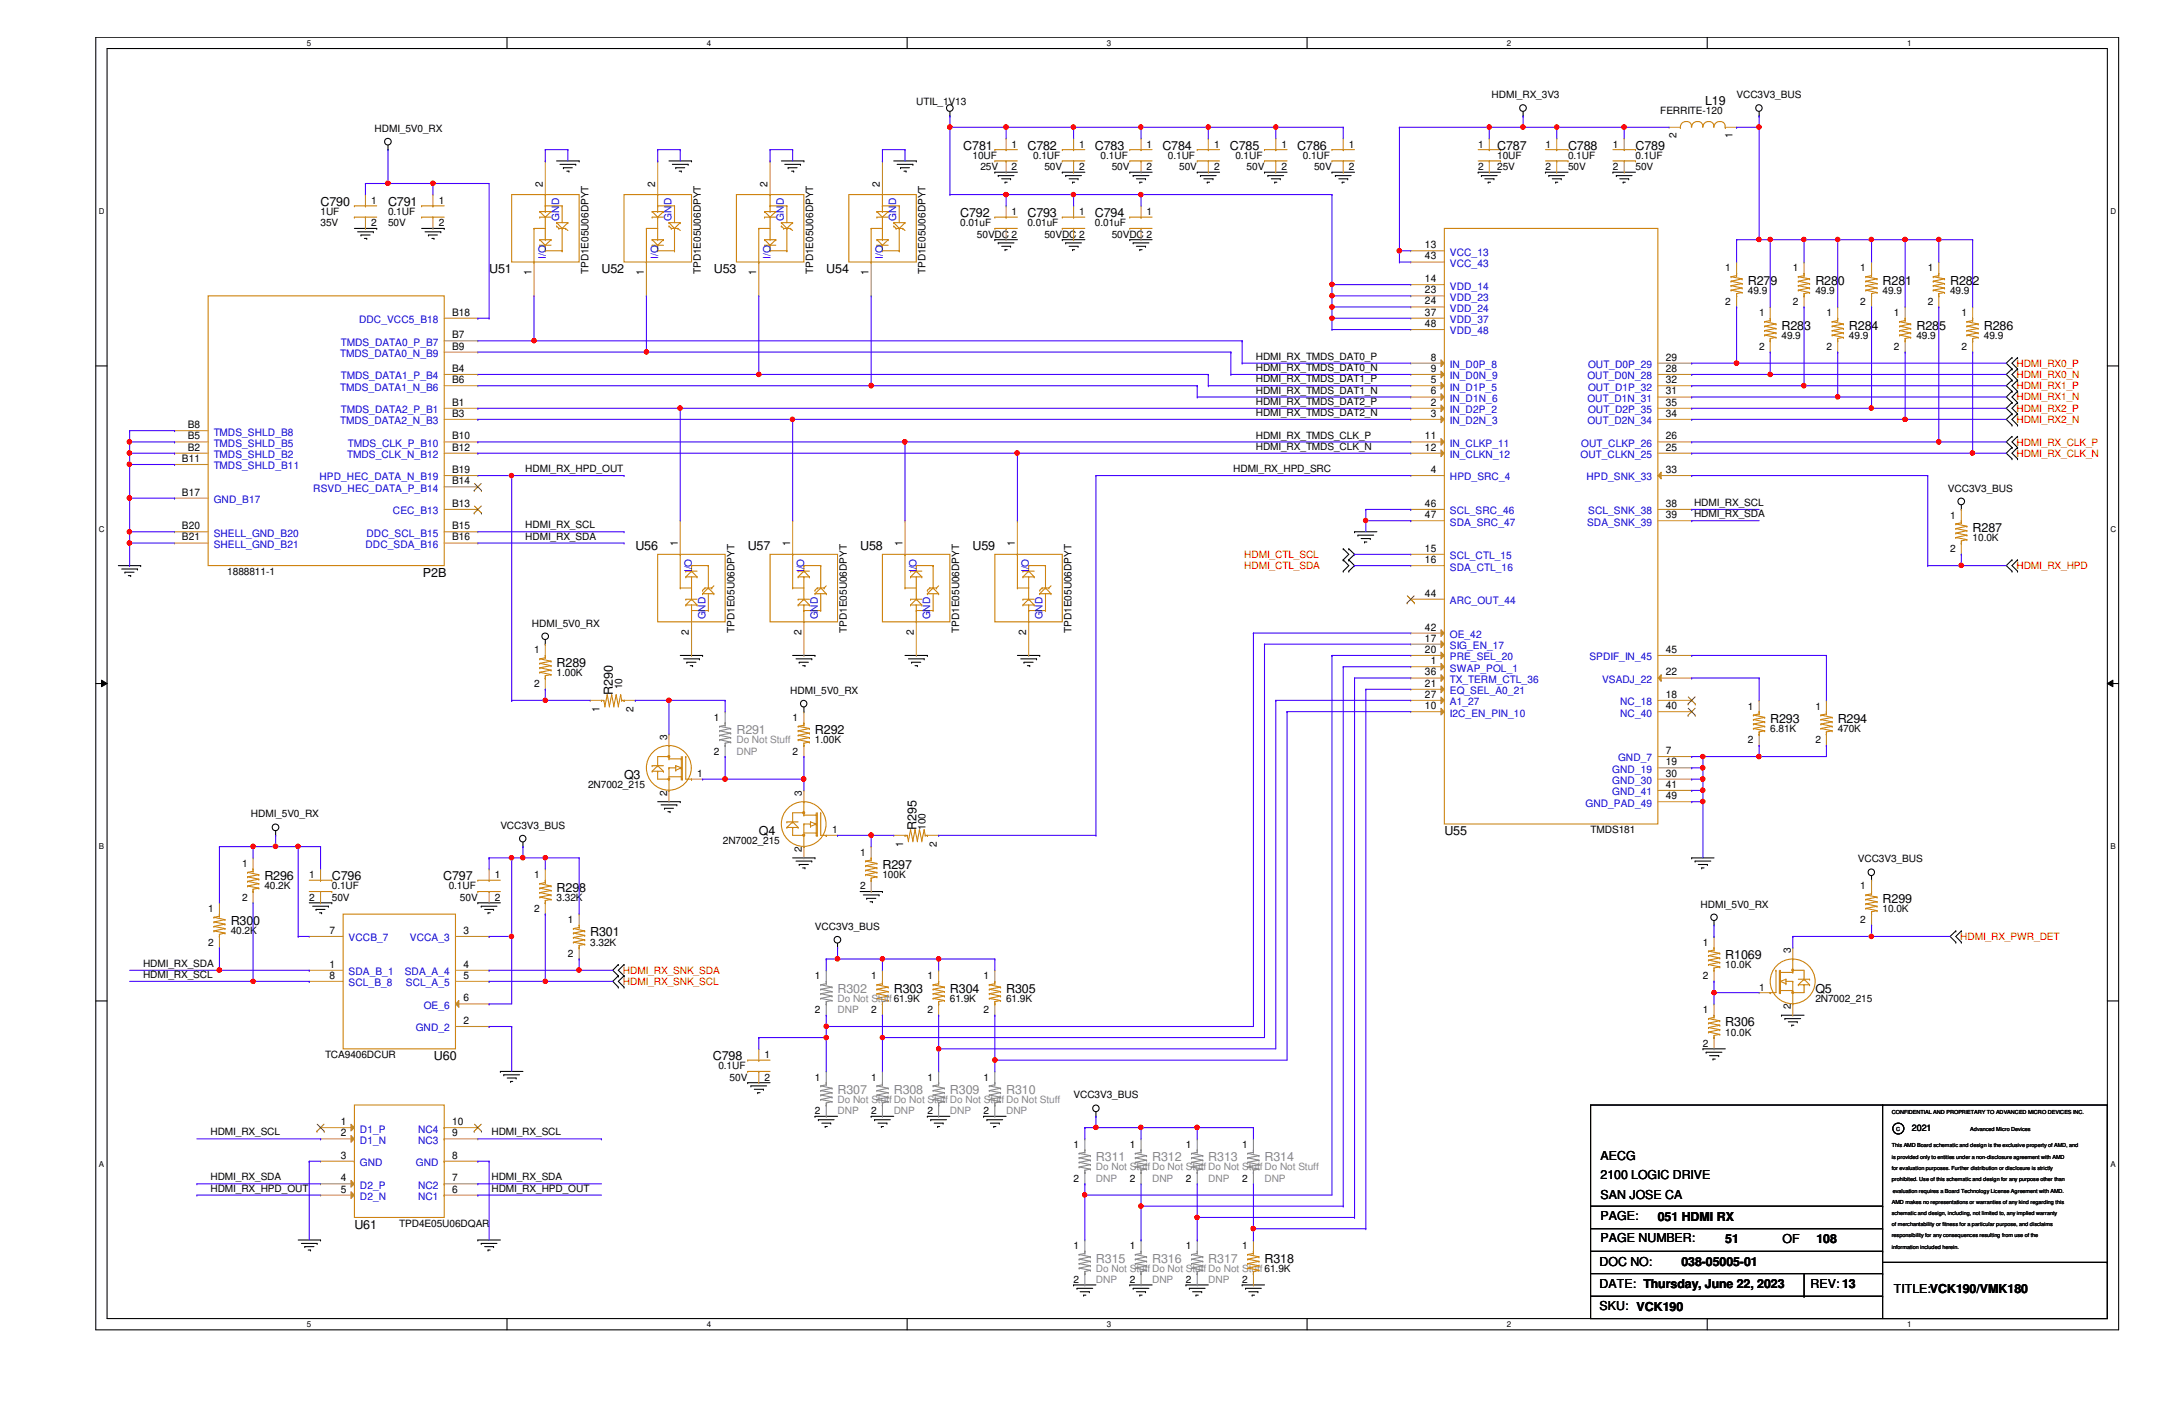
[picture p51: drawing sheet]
<svg xmlns="http://www.w3.org/2000/svg" width="432mm" height="279mm" viewBox="0 0 432 279" stroke-linecap="round" stroke-linejoin="round" font-family="sans-serif">
<defs><g id="words">
<g font-size="2.5">
<text x="339.1" y="20.8">L19</text>
<text x="191.6" y="29.8">C781</text>
<text x="204.3" y="29.8">C782</text>
<text x="217.8" y="29.8">C783</text>
<text x="231.2" y="29.8">C784</text>
<text x="244.6" y="29.8">C785</text>
<text x="258" y="29.8">C786</text>
<text x="297.8" y="29.8">C787</text>
<text x="311.9" y="29.8">C788</text>
<text x="325.3" y="29.8">C789</text>
<text x="63.8" y="40.9">C790</text>
<text x="77.2" y="40.9">C791</text>
<text x="191" y="43.2">C792</text>
<text x="204.3" y="43.2">C793</text>
<text x="217.8" y="43.2">C794</text>
<text x="97.3" y="54.4">U51</text>
<text x="119.6" y="54.4">U52</text>
<text x="142" y="54.4">U53</text>
<text x="164.3" y="54.4">U54</text>
<text x="347.6" y="56.6">R279</text>
<text x="361.1" y="56.6">R280</text>
<text x="374.4" y="56.6">R281</text>
<text x="387.9" y="56.6">R282</text>
<text x="354.3" y="65.5">R283</text>
<text x="367.7" y="65.5">R284</text>
<text x="381.2" y="65.5">R285</text>
<text x="394.6" y="65.5">R286</text>
<text x="392.3" y="105.8">R287</text>
<text x="126.4" y="109.3">U56</text>
<text x="148.7" y="109.3">U57</text>
<text x="171.1" y="109.3">U58</text>
<text x="193.4" y="109.3">U59</text>
<text x="84.1" y="114.7">P2B</text>
<text x="110.7" y="132.6">R289</text>
<text x="121.9" y="138.2" transform="rotate(-90 121.9 138.2)">R290</text>
<text x="352.1" y="143.8">R293</text>
<text x="365.5" y="143.8">R294</text>
<text x="162.1" y="146">R292</text>
<text x="124.1" y="154.9">Q3</text>
<text x="150.9" y="166.1">Q4</text>
<text x="182.3" y="165" transform="rotate(-90 182.3 165)">R295</text>
<text x="287.3" y="166.1">U55</text>
<text x="175.5" y="172.8">R297</text>
<text x="52.6" y="175">R296</text>
<text x="66" y="175">C796</text>
<text x="88.1" y="175">C797</text>
<text x="110.7" y="177.3">R298</text>
<text x="374.4" y="179.5">R299</text>
<text x="45.9" y="184">R300</text>
<text x="117.4" y="186.2">R301</text>
<text x="343.2" y="190.7">R1069</text>
<text x="177.8" y="197.4">R303</text>
<text x="188.9" y="197.4">R304</text>
<text x="200.1" y="197.4">R305</text>
<text x="361.1" y="197.4">Q5</text>
<text x="343.2" y="204.1">R306</text>
<text x="86.3" y="210.8">U60</text>
<text x="141.8" y="210.8">C798</text>
<text x="318.3" y="230.7">AECG</text>
<text x="318.3" y="234.5">2100 LOGIC DRIVE</text>
<text x="318.3" y="238.3">SAN JOSE CA</text>
<text x="70.5" y="244.3">U61</text>
<text x="318.3" y="242.6">PAGE:</text>
<text x="329.7" y="242.8">051 HDMI RX</text>
<text x="251.5" y="251.1">R318</text>
<text x="318.1" y="251.7">DOC NO:</text>
<text x="318.3" y="247.1">PAGE NUMBER:</text>
<text x="334.4" y="251.7">038-05005-01</text>
<text x="343.2" y="247.3">51</text>
<text x="354.5" y="247.3">OF</text>
<text x="361.3" y="247.3">108</text>
<text x="318.1" y="256.2">DATE: Thursday, June 22, 2023</text>
<text x="360.1" y="256.2">REV: 13</text>
<text x="376.7" y="257.1">TITLE:VCK190/VMK180</text>
<text x="318.1" y="260.4">SKU: VCK190</text>
</g>
<g font-size="2.5" fill="#878787">
<text x="146.5" y="146">R291</text>
<text x="166.6" y="197.4">R302</text>
<text x="166.6" y="217.6">R307</text>
<text x="177.8" y="217.6">R308</text>
<text x="188.9" y="217.6">R309</text>
<text x="200.1" y="217.6">R310</text>
<text x="218" y="230.9">R311</text>
<text x="229.2" y="230.9">R312</text>
<text x="240.3" y="230.9">R313</text>
<text x="251.5" y="230.9">R314</text>
<text x="218" y="251.1">R315</text>
<text x="229.2" y="251.1">R316</text>
<text x="240.3" y="251.1">R317</text>
</g>
<g font-size="2">
<text x="182.2" y="20.9">UTIL_1V13</text>
<text x="296.7" y="19.5">HDMI_RX_3V3</text>
<text x="330.2" y="22.6">FERRITE-120</text>
<text x="345.4" y="19.5">VCC3V3_BUS</text>
<text x="74.5" y="26.2">HDMI_5V0_RX</text>
<text x="201.2" y="29.3">1</text>
<text x="214.6" y="29.3">1</text>
<text x="228" y="29.3">1</text>
<text x="241.5" y="29.3">1</text>
<text x="254.9" y="29.3">1</text>
<text x="268.3" y="29.3">1</text>
<text x="294" y="29.3">1</text>
<text x="307.4" y="29.3">1</text>
<text x="320.8" y="29.3">1</text>
<text x="333.4" y="27.5" transform="rotate(-90 333.4 27.5)">2</text>
<text x="344.6" y="27.5" transform="rotate(-90 344.6 27.5)">1</text>
<text x="193.4" y="31.6">10UF</text>
<text x="195" y="33.8">25V</text>
<text x="201.2" y="33.8">2</text>
<text x="205.5" y="31.6">0.1UF</text>
<text x="207.7" y="33.8">50V</text>
<text x="214.6" y="33.8">2</text>
<text x="218.9" y="31.6">0.1UF</text>
<text x="221.1" y="33.8">50V</text>
<text x="228" y="33.8">2</text>
<text x="232.3" y="31.6">0.1UF</text>
<text x="234.5" y="33.8">50V</text>
<text x="241.5" y="33.8">2</text>
<text x="245.7" y="31.6">0.1UF</text>
<text x="247.9" y="33.8">50V</text>
<text x="254.9" y="33.8">2</text>
<text x="259.1" y="31.6">0.1UF</text>
<text x="261.4" y="33.8">50V</text>
<text x="268.3" y="33.8">2</text>
<text x="294" y="33.8">2</text>
<text x="297.8" y="31.6">10UF</text>
<text x="297.8" y="33.8">25V</text>
<text x="307.4" y="33.8">2</text>
<text x="311.9" y="31.6">0.1UF</text>
<text x="311.9" y="33.8">50V</text>
<text x="320.8" y="33.8">2</text>
<text x="325.3" y="31.6">0.1UF</text>
<text x="325.3" y="33.8">50V</text>
<text x="73.8" y="40.5">1</text>
<text x="87.2" y="40.5">1</text>
<text x="107.9" y="37.1" transform="rotate(-90 107.9 37.1)">2</text>
<text x="130.3" y="37.1" transform="rotate(-90 130.3 37.1)">2</text>
<text x="152.7" y="37.1" transform="rotate(-90 152.7 37.1)">2</text>
<text x="175" y="37.1" transform="rotate(-90 175 37.1)">2</text>
<text x="63.8" y="42.8">1UF</text>
<text x="63.8" y="45">35V</text>
<text x="73.8" y="45">2</text>
<text x="77.2" y="42.8">0.1UF</text>
<text x="77.2" y="45">50V</text>
<text x="87.2" y="45">2</text>
<text x="191" y="45">0.01uF</text>
<text x="194.3" y="47.2">50VDC 2</text>
<text x="201.2" y="42.8">1</text>
<text x="204.3" y="45">0.01uF</text>
<text x="207.7" y="47.2">50VDC 2</text>
<text x="214.6" y="42.8">1</text>
<text x="217.8" y="45">0.01uF</text>
<text x="221.1" y="47.2">50VDC</text>
<text x="228" y="42.8">1</text>
<text x="228" y="47.2">2</text>
<text x="283.4" y="49.4">13</text>
<text x="283.4" y="51.6">43</text>
<text x="343.2" y="53.9">1</text>
<text x="356.6" y="53.9">1</text>
<text x="370" y="53.9">1</text>
<text x="383.4" y="53.9">1</text>
<text x="105.7" y="54.8" transform="rotate(-90 105.7 54.8)">1</text>
<text x="117.1" y="54.6" transform="rotate(-90 117.1 54.6)">TPD1E05U06DPYT</text>
<text x="128.1" y="54.8" transform="rotate(-90 128.1 54.8)">1</text>
<text x="139.4" y="54.6" transform="rotate(-90 139.4 54.6)">TPD1E05U06DPYT</text>
<text x="150.4" y="54.8" transform="rotate(-90 150.4 54.8)">1</text>
<text x="161.8" y="54.6" transform="rotate(-90 161.8 54.6)">TPD1E05U06DPYT</text>
<text x="172.8" y="54.8" transform="rotate(-90 172.8 54.8)">1</text>
<text x="184.1" y="54.6" transform="rotate(-90 184.1 54.6)">TPD1E05U06DPYT</text>
<text x="283.4" y="56.1">14</text>
<text x="283.4" y="58.3">23</text>
<text x="347.6" y="58.4">49.9</text>
<text x="361.1" y="58.4">49.9</text>
<text x="374.4" y="58.4">49.9</text>
<text x="387.9" y="58.4">49.9</text>
<text x="89.9" y="62.8">B18</text>
<text x="283.4" y="60.5">24</text>
<text x="283.4" y="62.8">37</text>
<text x="283.4" y="65">48</text>
<text x="343.2" y="60.7">2</text>
<text x="349.9" y="62.9">1</text>
<text x="356.6" y="60.7">2</text>
<text x="363.3" y="62.9">1</text>
<text x="370" y="60.7">2</text>
<text x="376.7" y="62.9">1</text>
<text x="383.4" y="60.7">2</text>
<text x="390.1" y="62.9">1</text>
<text x="89.9" y="67.3">B7</text>
<text x="89.9" y="69.5">B9</text>
<text x="249.8" y="71.5">HDMI_RX_TMDS_DAT0_P</text>
<text x="284.6" y="71.7">8</text>
<text x="331.3" y="71.7">29</text>
<text x="349.9" y="69.6">2</text>
<text x="354.3" y="67.4">49.9</text>
<text x="363.3" y="69.6">2</text>
<text x="367.7" y="67.4">49.9</text>
<text x="376.7" y="69.6">2</text>
<text x="381.2" y="67.4">49.9</text>
<text x="390.1" y="69.6">2</text>
<text x="394.6" y="67.4">49.9</text>
<text x="89.9" y="74">B4</text>
<text x="89.9" y="76.2">B6</text>
<text x="249.8" y="76">HDMI_RX_TMDS_DAT1_P</text>
<text x="249.8" y="73.8">HDMI_RX_TMDS_DAT0_N</text>
<text x="284.6" y="76.2">5</text>
<text x="284.6" y="74">9</text>
<text x="331.3" y="74">28</text>
<text x="331.3" y="76.2">32</text>
<text x="89.9" y="80.7">B1</text>
<text x="89.9" y="82.9">B3</text>
<text x="249.8" y="78.3">HDMI_RX_TMDS_DAT1_N</text>
<text x="249.8" y="82.7">HDMI_RX_TMDS_DAT2_N</text>
<text x="249.8" y="80.5">HDMI_RX_TMDS_DAT2_P</text>
<text x="284.6" y="80.7">2</text>
<text x="284.6" y="82.9">3</text>
<text x="284.6" y="78.4">6</text>
<text x="331.3" y="78.4">31</text>
<text x="331.3" y="82.9">34</text>
<text x="331.3" y="80.7">35</text>
<text x="37.3" y="89.6">B2</text>
<text x="37.3" y="87.4">B5</text>
<text x="37.3" y="85.1">B8</text>
<text x="89.9" y="87.4">B10</text>
<text x="89.9" y="89.6">B12</text>
<text x="249.8" y="87.2">HDMI_RX_TMDS_CLK_P</text>
<text x="249.8" y="89.4">HDMI_RX_TMDS_CLK_N</text>
<text x="283.4" y="87.4">11</text>
<text x="283.4" y="89.6">12</text>
<text x="331.3" y="89.6">25</text>
<text x="331.3" y="87.4">26</text>
<text x="36.2" y="91.9">B11</text>
<text x="89.9" y="94.1">B19</text>
<text x="104.5" y="93.9">HDMI_RX_HPD_OUT</text>
<text x="245.3" y="93.9">HDMI_RX_HPD_SRC</text>
<text x="284.6" y="94.1">4</text>
<text x="331.3" y="94.1">33</text>
<text x="36.2" y="98.6">B17</text>
<text x="89.9" y="100.8">B13</text>
<text x="89.9" y="96.3">B14</text>
<text x="283.4" y="100.8">46</text>
<text x="331.3" y="100.8">38</text>
<text x="336.9" y="100.6">HDMI_RX_SCL</text>
<text x="387.4" y="97.7">VCC3V3_BUS</text>
<text x="36.2" y="105.2">B20</text>
<text x="36.2" y="107.5">B21</text>
<text x="89.9" y="105.2">B15</text>
<text x="89.9" y="107.5">B16</text>
<text x="104.5" y="105.1">HDMI_RX_SCL</text>
<text x="104.5" y="107.3">HDMI_RX_SDA</text>
<text x="283.4" y="103">47</text>
<text x="331.3" y="103">39</text>
<text x="336.9" y="102.9">HDMI_RX_SDA</text>
<text x="387.9" y="103.1">1</text>
<text x="392.3" y="107.6">10.0K</text>
<text x="134.8" y="108.7" transform="rotate(-90 134.8 108.7)">1</text>
<text x="157.1" y="108.7" transform="rotate(-90 157.1 108.7)">1</text>
<text x="179.5" y="108.7" transform="rotate(-90 179.5 108.7)">1</text>
<text x="201.8" y="108.7" transform="rotate(-90 201.8 108.7)">1</text>
<text x="283.4" y="109.7">15</text>
<text x="283.4" y="112">16</text>
<text x="387.9" y="109.8">2</text>
<text x="45.2" y="114.3">1888811-1</text>
<text x="283.4" y="118.7">44</text>
<text x="105.8" y="124.6">HDMI_5V0_RX</text>
<text x="146.1" y="125.9" transform="rotate(-90 146.1 125.9)">TPD1E05U06DPYT</text>
<text x="168.4" y="125.9" transform="rotate(-90 168.4 125.9)">TPD1E05U06DPYT</text>
<text x="190.8" y="125.9" transform="rotate(-90 190.8 125.9)">TPD1E05U06DPYT</text>
<text x="213.1" y="125.9" transform="rotate(-90 213.1 125.9)">TPD1E05U06DPYT</text>
<text x="283.4" y="125.4">42</text>
<text x="106.2" y="129.9">1</text>
<text x="137" y="126.3" transform="rotate(-90 137 126.3)">2</text>
<text x="159.4" y="126.3" transform="rotate(-90 159.4 126.3)">2</text>
<text x="181.7" y="126.3" transform="rotate(-90 181.7 126.3)">2</text>
<text x="204.1" y="126.3" transform="rotate(-90 204.1 126.3)">2</text>
<text x="283.4" y="127.6">17</text>
<text x="283.4" y="129.8">20</text>
<text x="331.3" y="129.8">45</text>
<text x="106.2" y="136.7">2</text>
<text x="110.7" y="134.4">1.00K</text>
<text x="123.7" y="137.1" transform="rotate(-90 123.7 137.1)">10</text>
<text x="157.2" y="138">HDMI_5V0_RX</text>
<text x="283.4" y="136.6">21</text>
<text x="283.4" y="134.3">36</text>
<text x="284.6" y="132.1">1</text>
<text x="331.3" y="134.3">22</text>
<text x="119.3" y="141.5" transform="rotate(-90 119.3 141.5)">1</text>
<text x="126" y="141.5" transform="rotate(-90 126 141.5)">2</text>
<text x="142" y="143.3">1</text>
<text x="157.6" y="143.3">1</text>
<text x="283.4" y="141">10</text>
<text x="283.4" y="138.8">27</text>
<text x="331.3" y="138.8">18</text>
<text x="331.3" y="141">40</text>
<text x="347.6" y="141.1">1</text>
<text x="361.1" y="141.1">1</text>
<text x="132.7" y="147.1" transform="rotate(-90 132.7 147.1)">3</text>
<text x="162.1" y="147.8">1.00K</text>
<text x="331.3" y="149.9">7</text>
<text x="347.6" y="147.8">2</text>
<text x="352.1" y="145.6">6.81K</text>
<text x="361.1" y="147.8">2</text>
<text x="365.5" y="145.6">470K</text>
<text x="138.6" y="154.5">1</text>
<text x="142" y="150.1">2</text>
<text x="157.6" y="150.1">2</text>
<text x="331.3" y="152.2">19</text>
<text x="331.3" y="154.4">30</text>
<text x="117" y="156.8">2N7002_215</text>
<text x="132.7" y="158.3" transform="rotate(-90 132.7 158.3)">2</text>
<text x="159.5" y="158.3" transform="rotate(-90 159.5 158.3)">3</text>
<text x="331.3" y="156.7">41</text>
<text x="331.3" y="158.9">49</text>
<text x="49.9" y="162.6">HDMI_5V0_RX</text>
<text x="99.5" y="164.8">VCC3V3_BUS</text>
<text x="143.8" y="167.9">2N7002_215</text>
<text x="165.5" y="165.7">1</text>
<text x="184.1" y="165" transform="rotate(-90 184.1 165)">100</text>
<text x="316.4" y="165.7">TMDS181</text>
<text x="48.1" y="172.4">1</text>
<text x="159.5" y="169.5" transform="rotate(-90 159.5 169.5)">2</text>
<text x="171.1" y="170.2">1</text>
<text x="179.6" y="168.4" transform="rotate(-90 179.6 168.4)">1</text>
<text x="186.3" y="168.4" transform="rotate(-90 186.3 168.4)">2</text>
<text x="369.5" y="171.5">VCC3V3_BUS</text>
<text x="48.1" y="179.1">2</text>
<text x="52.6" y="176.9">40.2K</text>
<text x="61.5" y="174.6">1</text>
<text x="61.5" y="179.1">2</text>
<text x="66" y="176.9">0.1UF</text>
<text x="66" y="179.1">50V</text>
<text x="89.2" y="176.9">0.1UF</text>
<text x="91.5" y="179.1">50V</text>
<text x="98.4" y="174.6">1</text>
<text x="98.4" y="179.1">2</text>
<text x="106.2" y="174.6">1</text>
<text x="110.7" y="179.1">3.32K</text>
<text x="171.1" y="176.9">2</text>
<text x="175.5" y="174.6">100K</text>
<text x="370" y="176.9">1</text>
<text x="41.4" y="181.4">1</text>
<text x="45.9" y="185.8">40.2K</text>
<text x="65.5" y="185.7">7</text>
<text x="92.2" y="185.7">3</text>
<text x="106.2" y="181.4">2</text>
<text x="112.9" y="183.6">1</text>
<text x="162.1" y="184.9">VCC3V3_BUS</text>
<text x="338.2" y="180.5">HDMI_5V0_RX</text>
<text x="370" y="183.6">2</text>
<text x="374.4" y="181.4">10.0K</text>
<text x="41.4" y="188">2</text>
<text x="112.9" y="190.3">2</text>
<text x="117.4" y="188">3.32K</text>
<text x="338.7" y="188">1</text>
<text x="356.2" y="189.6" transform="rotate(-90 356.2 189.6)">3</text>
<text x="28.4" y="192.3">HDMI_RX_SDA</text>
<text x="28.4" y="194.5">HDMI_RX_SCL</text>
<text x="65.5" y="192.4">1</text>
<text x="65.5" y="194.6">8</text>
<text x="92.2" y="192.4">4</text>
<text x="92.2" y="194.6">5</text>
<text x="162.1" y="194.8">1</text>
<text x="173.3" y="194.8">1</text>
<text x="184.4" y="194.8">1</text>
<text x="195.6" y="194.8">1</text>
<text x="338.7" y="194.8">2</text>
<text x="343.2" y="192.5">10.0K</text>
<text x="349.9" y="197">1</text>
<text x="92.2" y="203.6">2</text>
<text x="92.2" y="199.1">6</text>
<text x="162.1" y="201.5">2</text>
<text x="173.3" y="201.5">2</text>
<text x="184.4" y="201.5">2</text>
<text x="188.9" y="199.2">61.9K</text>
<text x="195.6" y="201.5">2</text>
<text x="200.1" y="199.2">61.9K</text>
<text x="338.7" y="201.5">1</text>
<text x="356.2" y="200.7" transform="rotate(-90 356.2 200.7)">2</text>
<text x="361.1" y="199.2">2N7002_215</text>
<text x="338.7" y="208.2">2</text>
<text x="343.2" y="206">10.0K</text>
<text x="64.6" y="210.4">TCA9406DCUR</text>
<text x="142.9" y="212.6">0.1UF</text>
<text x="145.1" y="214.9">50V</text>
<text x="152.1" y="210.4">1</text>
<text x="152.1" y="214.9">2</text>
<text x="162.1" y="214.9">1</text>
<text x="173.3" y="214.9">1</text>
<text x="184.4" y="214.9">1</text>
<text x="195.6" y="214.9">1</text>
<text x="162.1" y="221.6">2</text>
<text x="173.3" y="221.6">2</text>
<text x="184.4" y="221.6">2</text>
<text x="195.6" y="221.6">2</text>
<text x="213.5" y="218.4">VCC3V3_BUS</text>
<text x="41.9" y="225.8">HDMI_RX_SCL</text>
<text x="67.8" y="223.7">1</text>
<text x="67.8" y="226">2</text>
<text x="89.9" y="226">9</text>
<text x="89.9" y="223.7">10</text>
<text x="97.7" y="225.8">HDMI_RX_SCL</text>
<text x="67.8" y="230.4">3</text>
<text x="89.9" y="230.4">8</text>
<text x="213.5" y="228.3">1</text>
<text x="224.7" y="228.3">1</text>
<text x="235.9" y="228.3">1</text>
<text x="247.1" y="228.3">1</text>
<text x="41.9" y="234.7">HDMI_RX_SDA</text>
<text x="41.9" y="237">HDMI_RX_HPD_OUT</text>
<text x="67.8" y="234.9">4</text>
<text x="67.8" y="237.2">5</text>
<text x="89.9" y="237.2">6</text>
<text x="89.9" y="234.9">7</text>
<text x="97.7" y="234.7">HDMI_RX_SDA</text>
<text x="97.7" y="237">HDMI_RX_HPD_OUT</text>
<text x="213.5" y="235">2</text>
<text x="224.7" y="235">2</text>
<text x="235.9" y="235">2</text>
<text x="247.1" y="235">2</text>
<text x="79.4" y="243.9">TPD4E05U06DQAR</text>
<text x="213.5" y="248.4">1</text>
<text x="224.7" y="248.4">1</text>
<text x="235.9" y="248.4">1</text>
<text x="247.1" y="248.4">1</text>
<text x="213.5" y="255.1">2</text>
<text x="224.7" y="255.1">2</text>
<text x="235.9" y="255.1">2</text>
<text x="247.1" y="255.1">2</text>
</g>
<g font-size="2" fill="#00c">
<text x="111.2" y="43.9" transform="rotate(-90 111.2 43.9)">GND</text>
<text x="133.6" y="43.9" transform="rotate(-90 133.6 43.9)">GND</text>
<text x="155.9" y="43.9" transform="rotate(-90 155.9 43.9)">GND</text>
<text x="178.3" y="43.9" transform="rotate(-90 178.3 43.9)">GND</text>
<text x="108.5" y="51.4" transform="rotate(-90 108.5 51.4)">I/O</text>
<text x="130.9" y="51.4" transform="rotate(-90 130.9 51.4)">I/O</text>
<text x="153.2" y="51.4" transform="rotate(-90 153.2 51.4)">I/O</text>
<text x="175.6" y="51.4" transform="rotate(-90 175.6 51.4)">I/O</text>
<text x="288.4" y="50.8">VCC_13</text>
<text x="288.4" y="53.1">VCC_43</text>
<text x="288.4" y="57.6">VDD_14</text>
<text x="288.4" y="59.8">VDD_23</text>
<text x="71.4" y="64.3">DDC_VCC5_B18</text>
<text x="288.4" y="62">VDD_24</text>
<text x="288.4" y="64.3">VDD_37</text>
<text x="67.6" y="71">TMDS_DATA0_N_B9</text>
<text x="67.8" y="68.7">TMDS_DATA0_P_B7</text>
<text x="288.4" y="66.5">VDD_48</text>
<text x="67.6" y="77.7">TMDS_DATA1_N_B6</text>
<text x="67.8" y="75.4">TMDS_DATA1_P_B4</text>
<text x="288.4" y="77.7">IN_D1P_5</text>
<text x="288.4" y="73.2">IN_D0P_8</text>
<text x="288.4" y="75.4">IN_D0N_9</text>
<text x="315.7" y="75.4">OUT_D0N_28</text>
<text x="315.8" y="73.2">OUT_D0P_29</text>
<text x="315.8" y="77.7">OUT_D1P_32</text>
<text x="67.8" y="82.2">TMDS_DATA2_P_B1</text>
<text x="288.4" y="82.2">IN_D2P_2</text>
<text x="288.4" y="79.9">IN_D1N_6</text>
<text x="315.7" y="79.9">OUT_D1N_31</text>
<text x="315.8" y="82.2">OUT_D2P_35</text>
<text x="42.5" y="88.9">TMDS_SHLD_B5</text>
<text x="42.5" y="86.6">TMDS_SHLD_B8</text>
<text x="67.6" y="84.4">TMDS_DATA2_N_B3</text>
<text x="69.2" y="88.9">TMDS_CLK_P_B10</text>
<text x="288.4" y="84.4">IN_D2N_3</text>
<text x="288.4" y="88.9">IN_CLKP_11</text>
<text x="314.5" y="88.9">OUT_CLKP_26</text>
<text x="315.7" y="84.4">OUT_D2N_34</text>
<text x="42.5" y="91.1">TMDS_SHLD_B2</text>
<text x="42.5" y="93.3">TMDS_SHLD_B11</text>
<text x="63.5" y="95.5">HPD_HEC_DATA_N_B19</text>
<text x="69" y="91.1">TMDS_CLK_N_B12</text>
<text x="288.4" y="95.5">HPD_SRC_4</text>
<text x="288.4" y="91.1">IN_CLKN_12</text>
<text x="314.4" y="91.1">OUT_CLKN_25</text>
<text x="315.6" y="95.5">HPD_SNK_33</text>
<text x="42.5" y="100">GND_B17</text>
<text x="62.3" y="97.8">RSVD_HEC_DATA_P_B14</text>
<text x="42.5" y="106.7">SHELL_GND_B20</text>
<text x="72.9" y="106.7">DDC_SCL_B15</text>
<text x="78.1" y="102.3">CEC_B13</text>
<text x="288.4" y="102.3">SCL_SRC_46</text>
<text x="288.4" y="104.5">SDA_SRC_47</text>
<text x="315.7" y="104.5">SDA_SNK_39</text>
<text x="315.9" y="102.3">SCL_SNK_38</text>
<text x="42.5" y="109">SHELL_GND_B21</text>
<text x="72.7" y="109">DDC_SDA_B16</text>
<text x="137.6" y="113.8" transform="rotate(-90 137.6 113.8)">I/O</text>
<text x="159.9" y="113.8" transform="rotate(-90 159.9 113.8)">I/O</text>
<text x="182.3" y="113.8" transform="rotate(-90 182.3 113.8)">I/O</text>
<text x="204.6" y="113.8" transform="rotate(-90 204.6 113.8)">I/O</text>
<text x="288.4" y="111.2">SCL_CTL_15</text>
<text x="288.4" y="113.5">SDA_CTL_16</text>
<text x="140.3" y="123.2" transform="rotate(-90 140.3 123.2)">GND</text>
<text x="162.6" y="123.2" transform="rotate(-90 162.6 123.2)">GND</text>
<text x="185" y="123.2" transform="rotate(-90 185 123.2)">GND</text>
<text x="207.3" y="123.2" transform="rotate(-90 207.3 123.2)">GND</text>
<text x="288.4" y="120.1">ARC_OUT_44</text>
<text x="288.4" y="129.1">SIG_EN_17</text>
<text x="288.4" y="131.3">PRE_SEL_20</text>
<text x="288.4" y="126.9">OE_42</text>
<text x="316.1" y="131.3">SPDIF_IN_45</text>
<text x="288.4" y="133.6">SWAP_POL_1</text>
<text x="288.4" y="135.8">TX_TERM_CTL_36</text>
<text x="318.6" y="135.8">VSADJ_22</text>
<text x="288.4" y="142.5">I2C_EN_PIN_10</text>
<text x="288.4" y="138">EQ_SEL_A0_21</text>
<text x="288.4" y="140.2">A1_27</text>
<text x="322.2" y="140.2">NC_18</text>
<text x="322.2" y="142.5">NC_40</text>
<text x="320.7" y="153.7">GND_19</text>
<text x="320.7" y="155.9">GND_30</text>
<text x="321.8" y="151.4">GND_7</text>
<text x="315.3" y="160.4">GND_PAD_49</text>
<text x="320.7" y="158.2">GND_41</text>
<text x="69.3" y="187.2">VCCB_7</text>
<text x="81.5" y="187.2">VCCA_3</text>
<text x="69.3" y="193.9">SDA_B_1</text>
<text x="69.3" y="196.1">SCL_B_8</text>
<text x="80.5" y="193.9">SDA_A_4</text>
<text x="80.7" y="196.1">SCL_A_5</text>
<text x="84.3" y="200.6">OE_6</text>
<text x="82.7" y="205.1">GND_2</text>
<text x="71.6" y="225.2">D1_P</text>
<text x="71.6" y="227.5">D1_N</text>
<text x="83.1" y="227.5">NC3</text>
<text x="83.1" y="225.2">NC4</text>
<text x="71.6" y="231.9">GND</text>
<text x="82.7" y="231.9">GND</text>
<text x="71.6" y="236.4">D2_P</text>
<text x="71.6" y="238.6">D2_N</text>
<text x="83.1" y="238.6">NC1</text>
<text x="83.1" y="236.4">NC2</text>
</g>
<g font-size="2" fill="#f00">
<text x="401.1" y="77.4">HDMI_RX1_P</text>
<text x="401.1" y="72.9">HDMI_RX0_P</text>
<text x="401.1" y="75.2">HDMI_RX0_N</text>
<text x="401.1" y="81.9">HDMI_RX2_P</text>
<text x="401.1" y="79.6">HDMI_RX1_N</text>
<text x="401.1" y="88.6">HDMI_RX_CLK_P</text>
<text x="401.1" y="84.1">HDMI_RX2_N</text>
<text x="401.1" y="90.8">HDMI_RX_CLK_N</text>
<text x="247.5" y="111">HDMI_CTL_SCL</text>
<text x="247.5" y="113.2">HDMI_CTL_SDA</text>
<text x="401.1" y="113.2">HDMI_RX_HPD</text>
<text x="389.9" y="186.9">HDMI_RX_PWR_DET</text>
<text x="123.9" y="193.6">HDMI_RX_SNK_SDA</text>
<text x="123.9" y="195.9">HDMI_RX_SNK_SCL</text>
</g>
<g font-size="2" fill="#878787">
<text x="146.5" y="147.8">Do Not Stuff</text>
<text x="146.5" y="150.1">DNP</text>
<text x="166.6" y="199.2">Do Not Stuff 61.9K</text>
<text x="166.6" y="201.5">DNP</text>
<text x="166.6" y="219.3">Do Not Stuff Do Not Stuff Do Not Stuff Do Not Stuff</text>
<text x="166.6" y="221.6">DNP</text>
<text x="177.8" y="221.6">DNP</text>
<text x="188.9" y="221.6">DNP</text>
<text x="200.1" y="221.6">DNP</text>
<text x="218" y="232.7">Do Not Stuff Do Not Stuff Do Not Stuff Do Not Stuff</text>
<text x="218" y="235">DNP</text>
<text x="229.2" y="235">DNP</text>
<text x="240.3" y="235">DNP</text>
<text x="251.5" y="235">DNP</text>
<text x="218" y="252.9">Do Not Stuff Do Not Stuff Do Not Stuff 61.9K</text>
<text x="218" y="255.1">DNP</text>
<text x="229.2" y="255.1">DNP</text>
<text x="240.3" y="255.1">DNP</text>
</g>
<text font-size="1.8" x="380.3" y="225">2021</text>
<g font-size="1.6">
<text x="61" y="9.1">5</text>
<text x="140.6" y="9.1">4</text>
<text x="220.2" y="9.1">3</text>
<text x="299.7" y="9.1">2</text>
<text x="379.3" y="9.1">1</text>
<text x="19.6" y="42.6">D</text>
<text x="419.7" y="42.6">D</text>
<text x="19.6" y="105.7">C</text>
<text x="419.7" y="105.7">C</text>
<text x="19.6" y="168.9">B</text>
<text x="419.7" y="168.9">B</text>
<text x="19.6" y="232">A</text>
<text x="419.7" y="232">A</text>
<text x="61" y="263.9">5</text>
<text x="140.6" y="263.9">4</text>
<text x="220.2" y="263.9">3</text>
<text x="299.7" y="263.9">2</text>
<text x="379.3" y="263.9">1</text>
</g>
<g font-size="1.1">
<text x="376.3" y="221.5">CONFIDENTIAL AND PROPRIETARY TO ADVANCED MICRO DEVICES INC.</text>
<text x="377.1" y="224.8">C</text>
<text x="391.9" y="224.8">Advanced Micro Devices</text>
<text x="376.3" y="232.7">for evaluation purposes. Further distribution or disclosure is strictly</text>
<text x="376.3" y="230.4">is provided only to entities under a non-disclosure agreement with AMD</text>
<text x="376.3" y="228.2">This AMD Board schematic and design is the exclusive property of AMD, and</text>
<text x="376.3" y="234.9">prohibited. Use of this schematic and design for any purpose other than</text>
<text x="376.3" y="239.4">AMD makes no representations or warranties of any kind regarding this</text>
<text x="376.5" y="237.2">evaluation requires a Board Technology License Agreement with AMD.</text>
<text x="376.3" y="241.6">schematic and design, including, not limited to, any implied warranty</text>
<text x="376.3" y="243.8">of merchantability or fitness for a particular purpose, and disclaims</text>
<text x="376.3" y="246.1">responsibility for any consequences resulting from use of the</text>
<text x="376.3" y="248.3">information included herein.</text>
</g>
</g></defs>
<path d="M19.1 7.4h402.3v257.1h-402.3zM21.3 9.7h397.8v252.5h-397.8z" fill="none" stroke="#000" stroke-width=".21"/>
<g fill="#fff">
<path d="M61 7.7h.9v1.7h-.9z"/>
<path d="M61 262.5h.9v1.7h-.9z"/>
</g>
<path d="M100.8 7.4v2.3M100.8 262.2v2.3" fill="none" stroke="#000" stroke-width=".21"/>
<g fill="#fff">
<path d="M140.6 7.7h.9v1.7h-.9z"/>
<path d="M140.6 262.5h.9v1.7h-.9z"/>
</g>
<path d="M180.4 7.4v2.3M180.4 262.2v2.3" fill="none" stroke="#000" stroke-width=".21"/>
<g fill="#fff">
<path d="M220.2 7.7h.9v1.7h-.9z"/>
<path d="M220.2 262.5h.9v1.7h-.9z"/>
</g>
<path d="M260 7.4v2.3M260 262.2v2.3" fill="none" stroke="#000" stroke-width=".21"/>
<g fill="#fff">
<path d="M299.7 7.7h.9v1.7h-.9z"/>
<path d="M299.7 262.5h.9v1.7h-.9z"/>
</g>
<path d="M339.6 7.4v2.3M339.6 262.2v2.3" fill="none" stroke="#000" stroke-width=".21"/>
<g fill="#fff">
<path d="M379.3 7.7h.9v1.7h-.9z"/>
<path d="M379.3 262.5h.9v1.7h-.9z"/>
<path d="M19.6 41.2h1.2v1.8h-1.2z"/>
<path d="M419.7 41.2h1.2v1.8h-1.2z"/>
<path d="M19.6 104.3h1.2v1.8h-1.2z"/>
<path d="M419.7 104.3h1.2v1.8h-1.2z"/>
</g>
<path d="M19.1 72.8h2.2M419.1 72.8h2.3" fill="none" stroke="#000" stroke-width=".21"/>
<g fill="#fff">
<path d="M19.6 167.5h1.1v1.7h-1.1z"/>
<path d="M419.7 167.5h1.1v1.7h-1.1z"/>
</g>
<path d="M19.1 135.9h2.2M419.1 135.9h2.3" fill="none" stroke="#000" stroke-width=".21"/>
<path d="M20.2 135.3l1.1 .6-1.1 .7zM419.1 135.9l1.1-.6v1.3z" fill="#000"/>
<path d="M20.2 135.3l1.1 .6-1.1 .7zM419.1 135.9l1.1-.6v1.3z" fill="none" stroke="#000" stroke-width=".2"/>
<g fill="#fff">
<path d="M19.6 230.6h1.1v1.8h-1.1z"/>
<path d="M419.7 230.6h1.1v1.8h-1.1z"/>
</g>
<g fill="none" stroke="#000" stroke-width=".21">
<path d="M77.2 29.8h.1M77.2 28.9v.9M110.7 32h4.5M111.4 32.7h3.1M112.1 33.4h.1M112.1 33.4h1.7M112.7 34h.5M113.2 34h.1M114.5 32.7h.1M115.2 32h.1M133.1 32h4.4M133.7 32.7h3.2"/>
<path d="M134.4 33.4h.1M134.4 33.4h1.8M135.1 34h.4M135.5 34h.1M136.9 32.7h.1M137.5 32h.1M155.4 32h4.5M156.1 32.7h3.1M156.8 33.4h.1M156.8 33.4h1.7M157.4 34h.5M157.9 34h.1"/>
<path d="M159.2 32.7h.1M159.9 32h.1M177.8 32h4.4M178.4 32.7h3.2M179.1 33.4h.1M179.1 33.4h1.8M179.8 34h.4M180.2 34h.1M181.6 32.7h.1M182.2 32h.1M188.9 23.1h.1M188.9 22.2v.9"/>
<path d="M197.9 34.2h.1M197.9 34.2h4.5M198.5 34.9h.1M198.5 34.9h3.2M199.2 35.6h1.8M199.9 36.2h.1M199.9 36.2h.4M201 35.6h.1M211.3 34.2h.1M211.3 34.2h4.5M212 34.9h.1M212 34.9h3.1"/>
<path d="M212.6 35.6h1.8M213.3 36.2h.1M213.3 36.2h.4M214.4 35.6h.1M224.7 34.2h.1M224.7 34.2h4.5M225.4 34.9h.1M225.4 34.9h3.1M226 35.6h1.8M226.7 36.2h.1M226.7 36.2h.5M227.8 35.6h.1"/>
<path d="M238.1 34.2h.1M238.1 34.2h4.5M238.8 34.9h.1M238.8 34.9h3.1M239.4 35.6h1.9M240.1 36.2h.1M240.1 36.2h.5M241.3 35.6h.1M251.5 34.2h.1M251.5 34.2h4.5M252.2 34.9h.1M252.2 34.9h3.1"/>
<path d="M252.9 35.6h1.7M253.5 36.2h.1M253.5 36.2h.5M254.6 35.6h.1M264.9 34.2h.1M264.9 34.2h4.5M265.6 34.9h.1M265.6 34.9h3.1M266.3 35.6h1.8M267 36.2h.1M267 36.2h.4M268.1 35.6h.1"/>
<path d="M294 34.2h.1M294 34.2h4.5M294.6 34.9h.1M294.6 34.9h3.2M295.3 35.6h1.8M296 36.2h.1M296 36.2h.5M297.1 35.6h.1M302.9 23.1h.1M302.9 22.2v.9M307.4 34.2h.1M307.4 34.2h4.5"/>
<path d="M308.1 34.9h.1M308.1 34.9h3.1M308.7 35.6h1.8M309.4 36.2h.1M309.4 36.2h.4M310.5 35.6h.1M320.8 34.2h.1M320.8 34.2h4.5M321.5 34.9h.1M321.5 34.9h3.1M322.2 35.6h1.7M322.8 36.2h.1"/>
<path d="M322.8 36.2h.5M323.9 35.6h.1M349.9 23.1h.1M349.9 22.2v.9M70.5 45.4h4.4M71.1 46.1h3.2M71.8 46.7h.1M71.8 46.7h1.8M72.5 47.4h.4M72.9 47.4h.1M74.3 46.1h.1M74.9 45.4h.1"/>
<path d="M83.9 45.4h4.4M84.5 46.1h3.2M85.2 46.7h.1M85.2 46.7h1.8M85.9 47.4h.4M86.3 47.4h.1M87.7 46.1h.1M88.3 45.4h.1M197.9 47.7h.1M197.9 47.7h4.5M198.5 48.3h.1M198.5 48.3h3.2"/>
<path d="M199.2 49h1.8M199.9 49.7h.1M199.9 49.7h.4M201 49h.1M211.3 47.7h.1M211.3 47.7h4.5M212 48.3h.1M212 48.3h3.1M212.6 49h1.8M213.3 49.7h.1M213.3 49.7h.4M214.4 49h.1"/>
<path d="M224.7 47.7h.1M224.7 47.7h4.5M225.4 48.3h.1M225.4 48.3h3.1M226 49h1.8M226.7 49.7h.1M226.7 49.7h.5M227.8 49h.1M400.2 75.6h.1M400.2 77.8h.1M400.2 71.1h.1M400.2 73.4h.1"/>
<path d="M400.2 75.6l-1.2 1.1 1.2 1.1M400.2 77.8l-1.2 1.2 1.2 1.1M400.2 71.1l-1.2 1.1 1.2 1.2M400.2 73.4l-1.2 1.1 1.2 1.1M401.3 77.8h.1M401.3 75.6h.1M401.3 73.4h.1M401.3 71.1h.1M401.3 75.6l-1.1 1.1 1.1 1.1M401.3 77.8l-1.1 1.2 1.1 1.1M401.3 71.1l-1.1 1.1 1.1 1.2M401.3 73.4l-1.1 1.1 1.1 1.1"/>
<path d="M400.2 86.8h.1M400.2 89h.1M400.2 91.2h.1M400.2 80.1h.1M400.2 82.3h.1M400.2 84.5h.1M400.2 86.8l-1.2 1.1 1.2 1.1M400.2 89l-1.2 1.1 1.2 1.1M400.2 80.1l-1.2 1.1 1.2 1.1M400.2 82.3l-1.2 1.1 1.2 1.1M401.3 89h.1M401.3 86.8h.1"/>
<path d="M401.3 91.2h.1M401.3 82.3h.1M401.3 80.1h.1M401.3 84.5h.1M401.3 86.8l-1.1 1.1 1.1 1.1M401.3 89l-1.1 1.1 1.1 1.1M401.3 80.1l-1.1 1.1 1.1 1.1M401.3 82.3l-1.1 1.1 1.1 1.1M23.5 112.5h4.5M24.2 113.2h3.1M24.8 113.8h.1M24.8 113.8h1.9"/>
<path d="M25.5 114.5h.5M26 114.5h.1M27.3 113.2h.1M28 112.5h.1M267.2 111.3h.1M267.2 109.1h.1M267.2 113.6h.1M267.2 109.1l1.1 1.1-1.1 1.1M267.2 111.3l1.1 1.2-1.1 1.1M268.3 109.1h.1M268.3 111.3h.1M268.3 113.6h.1"/>
<path d="M268.3 109.1l1.1 1.1-1.1 1.1M268.3 111.3l1.1 1.2-1.1 1.1M269.4 105.7h.1M269.4 105.7h4.5M270.1 106.4h.1M270.1 106.4h3.1M270.7 107.1h1.8M271.4 107.8h.1M271.4 107.8h.5M272.5 107.1h.1M390.1 101.3h.1M390.1 100.4v.9"/>
<path d="M400.2 111.3h.1M400.2 113.6h.1M400.2 111.3l-1.2 1.2 1.2 1.1M401.3 113.6h.1M401.3 111.3h.1M401.3 111.3l-1.1 1.2 1.1 1.1M108.5 128.1h.1M108.5 127.2v.9M135.3 130.3h4.4M136 131h3.1M136.6 131.7h.1M136.6 131.7h1.8"/>
<path d="M137.3 132.4h.5M137.8 132.4h.1M139.1 131h.1M139.7 130.3h.1M157.6 130.3h4.5M158.3 131h3.2M159 131.7h.1M159 131.7h1.8M159.6 132.4h.5M160.1 132.4h.1M161.5 131h.1M162.1 130.3h.1"/>
<path d="M180 130.3h4.4M180.7 131h3.1M181.3 131.7h.1M181.3 131.7h1.8M182 132.4h.5M182.5 132.4h.1M183.8 131h.1M184.4 130.3h.1M202.4 130.3h4.4M203 131h3.2M203.7 131.7h.1M203.7 131.7h1.8"/>
<path d="M204.3 132.4h.5M204.8 132.4h.1M206.2 131h.1M206.8 130.3h.1M130.8 159.4h4.5M135.3 159.4h.1M159.9 141.5h.1M159.9 140.6v.9M54.8 166.1h.1M54.8 165.2v.9M61.5 179.5h4.5M66 179.5h.1"/>
<path d="M95 179.5h.1M95 179.5h4.5M104 168.4h.1M104 167.5v.9M131.5 160.1h3.1M132.2 160.7h.1M132.2 160.7h1.7M132.8 161.4h.5M133.3 161.4h.1M134.6 160.1h.1M157.6 170.6h4.5M158.3 171.2h3.2"/>
<path d="M159 171.9h.1M159 171.9h1.8M159.6 172.6h.5M160.1 172.6h.1M161.5 171.2h.1M162.1 170.6h.1M171.1 177.3h4.4M171.7 178h3.1M172.4 178.6h.1M172.4 178.6h1.8M173.1 179.3h.4M173.5 179.3h.1"/>
<path d="M174.8 178h.1M175.5 177.3h.1M336.5 170.6h.1M336.5 170.6h4.4M337.1 171.2h.1M337.1 171.2h3.2M337.8 171.9h1.8M338.5 172.6h.1M338.5 172.6h.4M339.6 171.9h.1M372.2 175h.1M372.2 174.2v.8"/>
<path d="M19.1 199.1h2.2M62.2 180.2h3.1M62.9 180.8h.1M62.9 180.8h1.7M63.5 181.5h.5M64 181.5h.1M65.3 180.2h.1M95.7 180.2h.1M95.7 180.2h3.1M96.4 180.8h1.8M97.1 181.5h.1M97.1 181.5h.4"/>
<path d="M98.2 180.8h.1M123 191.8h.1M123 194.1h.1M123 196.3h.1M123 191.8l-1.1 1.2 1.1 1.1M123 194.1l-1.1 1.1 1.1 1.1M124.1 194.1h.1M124.1 191.8h.1M124.1 196.3h.1M124.1 191.8l-1.1 1.2 1.1 1.1M124.1 194.1l-1.1 1.1 1.1 1.1M166.6 188.5h.1"/>
<path d="M166.6 187.6v.9M340.9 184h.1M340.9 183.1v.9M389 185.1h.1M389 187.4h.1M389 185.1l-1.1 1.1 1.1 1.2M390.1 187.4h.1M390.1 185.1h.1M390.1 185.1l-1.1 1.1 1.1 1.2M419.1 199.1h2.3M99.5 213.1h.1M99.5 213.1h4.5"/>
<path d="M100.2 213.7h.1M100.2 213.7h3.1M100.9 214.4h1.8M101.6 215.1h.1M101.6 215.1h.4M102.7 214.4h.1M148.7 215.3h.1M148.7 215.3h4.5M149.4 215.9h.1M149.4 215.9h3.1M150 216.6h1.8M150.7 217.3h.1"/>
<path d="M150.7 217.3h.5M151.8 216.6h.1M316.4 219.8h102.7v42.4h-102.7zM338.7 208.6h.1M338.7 208.6h4.5M339.3 209.3h.1M339.3 209.3h3.2M340 209.9h1.8M340.7 210.6h.1M340.7 210.6h.5M341.8 209.9h.1M354.3 201.9h.1"/>
<path d="M354.3 201.9h4.5M355 202.6h.1M355 202.6h3.1M355.7 203.2h1.8M356.4 203.9h.1M356.4 203.9h.4M357.5 203.2h.1M374.4 219.8h.1M374.4 219.8v42.4M162.1 222h.1M162.1 222h4.5M162.8 222.7h.1"/>
<path d="M162.8 222.7h3.1M163.4 223.4h1.8M164.1 224h.1M164.1 224h.4M165.2 223.4h.1M173.3 222h.1M173.3 222h4.5M173.9 222.7h.1M173.9 222.7h3.2M174.6 223.4h1.8M175.3 224h.1M175.3 224h.4"/>
<path d="M176.4 223.4h.1M184.4 222h.1M184.4 222h4.5M185.1 222.7h.1M185.1 222.7h3.2M185.8 223.4h1.8M186.5 224h.1M186.5 224h.4M187.6 223.4h.1M195.6 222h.1M195.6 222h4.5M196.3 222.7h.1"/>
<path d="M196.3 222.7h3.1M197 223.4h1.8M197.7 224h.1M197.7 224h.4M198.8 223.4h.1M218 222h.1M218 221.1v.9M316.4 239.9h58M374.4 239.9h.1M59.3 246.6h4.5M59.9 247.3h3.2M60.6 247.9h.1"/>
<path d="M60.6 247.9h1.8M61.3 248.6h.5M61.8 248.6h.1M63.1 247.3h.1M63.8 246.6h.1M95 246.6h.1M95 246.6h4.5M95.7 247.3h.1M95.7 247.3h3.1M96.4 247.9h1.8M97.1 248.6h.1M97.1 248.6h.4"/>
<path d="M98.2 247.9h.1M213.5 255.5h.1M213.5 255.5h4.5M214.2 256.2h.1M214.2 256.2h3.1M214.8 256.9h1.9M215.5 257.6h.1M215.5 257.6h.5M216.7 256.9h.1M224.7 255.5h.1M224.7 255.5h4.5M225.4 256.2h.1"/>
<path d="M225.4 256.2h3.1M226 256.9h1.8M226.7 257.6h.1M226.7 257.6h.5M227.8 256.9h.1M235.9 255.5h.1M235.9 255.5h4.4M236.6 256.2h.1M236.6 256.2h3.1M237.2 256.9h1.8M237.9 257.6h.1M237.9 257.6h.4"/>
<path d="M239 256.9h.1M247.1 255.5h.1M247.1 255.5h4.4M247.7 256.2h.1M247.7 256.2h3.2M248.4 256.9h1.8M249 257.6h.1M249 257.6h.5M250.2 256.9h.1M316.4 244.3h58M316.4 248.8h58M316.4 253.3h58"/>
<path d="M316.4 257.8h58M358.8 257.8h.1M358.8 253.3v4.5M374.4 244.3h.1M374.4 248.8h.1M374.4 253.3h.1M374.4 257.8h.1M374.4 251h44.7M419.1 251h.1"/>
<circle cx="77.1" cy="28.2" r=".66"/>
<circle cx="188.9" cy="21.5" r=".66"/>
<circle cx="302.9" cy="21.5" r=".66"/>
<circle cx="349.8" cy="21.5" r=".65"/>
<circle cx="390.1" cy="99.7" r=".66"/>
<circle cx="108.4" cy="126.5" r=".66"/>
<circle cx="159.8" cy="139.9" r=".65"/>
<circle cx="54.8" cy="164.5" r=".66"/>
<circle cx="104" cy="166.8" r=".65"/>
<circle cx="372.2" cy="173.5" r=".65"/>
<circle cx="166.6" cy="186.9" r=".66"/>
<circle cx="340.9" cy="182.4" r=".64"/>
<circle cx="218" cy="220.4" r=".65"/>
<circle cx="377.6" cy="224.4" r="1.09"/>
</g>
<g fill="none" stroke="#cc8006" stroke-width=".21">
<path d="M124.1 38.7h13.4v13.4h-13.4zM130.8 38.7h.1M130.8 38.7v3.4M146.5 38.7h13.4v13.4h-13.4zM153.2 38.7h.1M153.2 38.7v3.4M224.7 32h.1M224.7 29.8h.1M224.7 32h4.5M224.7 29.8h4.5M226.9 32h.1M226.9 29.8h.1"/>
<path d="M294 32h4.5M294 29.8h4.5M296.2 32h.1M296.2 29.8h.1M298.5 32h.1M298.5 29.8h.1M128.6 52.1h.1M128.6 45.4h.1M128.6 45.4h2.2M128.6 45.4v6.7M129.7 48.8h.1M129.7 47.7h.1"/>
<path d="M129.7 43.2h.1M129.7 42.1h.1M129.7 48.8h2.3M129.7 47.7l1.1 1.1M129.7 47.7h2.3M129.7 43.2h2.3M129.7 42.1h2.3M129.7 42.1l1.1 1.1M130.8 40.9h.1M130.8 42.1h.1M130.8 47.7h.1M130.8 49.9h.1"/>
<path d="M130.8 48.8h.1M130.8 43.2h.1M130.8 43.2v4.5M130.8 48.8v1.1M130.8 40.9h3.4M130.8 49.9h3.4M132 47.7h.1M132 42.1h.1M132 47.7l-1.2 1.1M132 42.1l-1.2 1.1M133.1 45h.1M133.1 44.3h.1"/>
<path d="M133.1 45l.4 .4M133.1 44.3l1.1 1.1M133.1 44.3h2.2M133.5 45.4h.1M133.5 45.4h1.3M134.2 49.9h.1M134.2 45.4h.1M134.2 40.9h.1M134.2 40.9v3.4M134.2 45.4v4.5M134.8 45.4h.1M134.8 45.4l.5 .4"/>
<path d="M135.3 44.3h.1M135.3 44.3l-1.1 1.1M150.9 52.1h.1M150.9 45.4h.1M150.9 45.4h2.3M150.9 45.4v6.7M152.1 48.8h.1M152.1 47.7h.1M152.1 43.2h.1M152.1 42.1h.1M152.1 48.8h2.2M152.1 47.7h2.2"/>
<path d="M152.1 43.2h2.2M152.1 42.1h2.2M152.1 47.7l1.1 1.1M152.1 42.1l1.1 1.1M153.2 40.9h.1M153.2 42.1h.1M153.2 47.7h.1M153.2 49.9h.1M153.2 48.8h.1M153.2 43.2h.1M153.2 40.9h3.3M153.2 49.9h3.3"/>
<path d="M153.2 43.2v4.5M153.2 48.8v1.1M154.3 47.7h.1M154.3 42.1h.1M154.3 47.7l-1.1 1.1M154.3 42.1l-1.1 1.1M155.4 45h.1M155.4 44.3h.1M155.4 44.3h2.2M155.4 45l.5 .4M155.4 44.3l1.1 1.1M155.9 45.4h.1"/>
<path d="M155.9 45.4h1.3M156.5 49.9h.1M156.5 45.4h.1M156.5 40.9h.1M156.5 40.9v3.4M156.5 45.4v4.5M157.2 45.4h.1M157.2 45.4l.4 .4M157.6 44.3h.1M157.6 44.3l-1.1 1.1M211.3 45.4h.1M211.3 43.2h.1"/>
<path d="M211.3 45.4h4.5M211.3 43.2h4.5M213.5 45.4h.1M213.5 43.2h.1M384.5 57.7h.1M384.5 56.8h.1M384.5 55.9h.1M384.5 55h.1M384.5 55l2.3 .5M384.5 57.7l2.3 .5M384.5 56.8l2.3 .5M384.5 55.9l2.3 .5"/>
<path d="M385.6 54.4h.1M385.6 58.8h.1M385.6 58.4h.1M385.6 54.8h.1M385.6 54.4v.4M385.6 58.4v.4M385.6 54.8l-1.1 .2M386.8 55.5h.1M386.8 58.2h.1M386.8 57.3h.1M386.8 56.4h.1M386.8 58.2l-1.2 .2"/>
<path d="M386.8 57.3l-2.3 .4M386.8 56.4l-2.3 .4M386.8 55.5l-2.3 .4M377.8 66.6h.1M377.8 65.7h.1M377.8 64.9h.1M377.8 64h.1M377.8 64l2.2 .4M377.8 66.6l2.2 .5M377.8 65.7l2.2 .5M377.8 64.9l2.2 .4M378.9 63.3h.1"/>
<path d="M378.9 67.8h.1M378.9 67.3h.1M378.9 63.8h.1M378.9 63.3v.5M378.9 67.3v.5M378.9 63.8l-1.1 .2M380 64.4h.1M380 67.1h.1M380 66.2h.1M380 65.3h.1M380 67.1l-1.1 .2M380 66.2l-2.2 .4"/>
<path d="M380 65.3l-2.2 .4M380 64.4l-2.2 .5M159.9 159.4h.1M159.9 159.4v2.7M95 177.3h.1M95 175h.1M95 177.3h4.5M95 175h4.5M97.3 177.3h.1M97.3 175h.1M107.4 178.4h.1M107.4 177.5h.1"/>
<path d="M107.4 176.6h.1M107.4 175.7h.1M107.4 175.7l2.2 .5M107.4 178.4l2.2 .5M107.4 177.5l2.2 .5M107.4 176.6l2.2 .5M108.5 175h.1M108.5 179.5h.1M108.5 179.1h.1M108.5 175.5h.1M108.5 175v.5M108.5 179.1v.4"/>
<path d="M108.5 175.5l-1.1 .2M109.6 176.2h.1M109.6 178.9h.1M109.6 178h.1M109.6 177.1h.1M109.6 178.9l-1.1 .2M109.6 178l-2.2 .4M109.6 177.1l-2.2 .4M109.6 176.2l-2.2 .4M156.5 163.4h.1M156.5 164.5h.1M156.5 163.4h2.3"/>
<path d="M156.5 164.5h2.3M157.6 163.4h.1M157.6 164.5h.1M157.6 164.5v1.6h2.3M157.6 163.4l-1.1 1.1M157.6 163.4l1.2 1.1M158.8 164.5h.1M159.7 166h.3v.2h-.3zM159.7 161.5h.3v.3h-.3zM159.9 168.4h.1M159.9 166.1h.1M159.9 161.6h.1"/>
<path d="M159.9 162.1h.1M159.9 163.9h.1M159.9 161.6h-2.3v1.8M159.9 163.9v4.5M159.9 165.6h2.4M159.9 162.1h2.4M159.9 163.9h1.3M161.2 164.3h.1M161.2 163.4h.1M161.2 163.4v.9M161.2 163.4l1.1 .5M162.3 165.6h.1"/>
<path d="M162.3 162.1h.1M162.3 166.1h.1M162.3 163.9h.1M162.3 161.6v4.5M162.3 163.9l-1.1 .4M162.6 166.1h.1M162.6 161.6v4.5M163.2 161.6h.1M163.2 161.6v4.5h1.1M164.3 166.1h.1M172.2 173.9h.1M172.2 173.1h.1"/>
<path d="M172.2 172.2h.1M172.2 171.2h.1M172.2 171.2l2.2 .5M172.2 173.9l2.2 .5M172.2 173.1l2.2 .4M172.2 172.2l2.2 .4M173.3 170.6h.1M173.3 175h.1M173.3 174.6h.1M173.3 171h.1M173.3 170.6v.4M173.3 174.6v.4"/>
<path d="M173.3 171l-1.1 .2M174.4 171.7h.1M174.4 174.4h.1M174.4 173.5h.1M174.4 172.6h.1M174.4 174.4l-1.1 .2M174.4 173.5l-2.2 .4M174.4 172.6l-2.2 .5M174.4 171.7l-2.2 .5M371.1 179.7h.1M371.1 178.9h.1M371.1 178h.1"/>
<path d="M371.1 178l2.2 .4M371.1 179.7l2.2 .5M371.1 178.9l2.2 .4M372.2 177.3h.1M372.2 177.8h.1M372.2 177.3v.5M372.2 177.8l-1.1 .2M373.3 178.4h.1M373.3 179.3h.1M373.3 179.3l-2.2 .4M373.3 178.4l-2.2 .5M68.2 181.8h22.4v26.8h-22.4z"/>
<path d="M174.4 198.5h.1M174.4 197.6h.1M174.4 196.7h.1M174.4 195.8h.1M174.4 195.8l2.3 .5M174.4 198.5l2.3 .5M174.4 197.6l2.3 .5M174.4 196.7l2.3 .5M175.5 195.2h.1M175.5 199.6h.1M175.5 199.2h.1M175.5 195.6h.1"/>
<path d="M175.5 195.2v.4M175.5 199.2v.4M175.5 195.6l-1.1 .2M176.7 196.3h.1M176.7 199h.1M176.7 198.1h.1M176.7 197.2h.1M176.7 199l-1.2 .2M176.7 198.1l-2.3 .4M176.7 197.2l-2.3 .4M176.7 196.3l-2.3 .4M371.1 180.6h.1"/>
<path d="M371.1 180.6l2.2 .5M372.2 181.8h.1M372.2 181.3h.1M372.2 181.3v.5M373.3 181.1h.1M373.3 180.2h.1M373.3 181.1l-1.1 .2M373.3 180.2l-2.2 .4"/>
<circle cx="159.9" cy="163.9" r="4.4"/>
</g>
<g fill="none" stroke="#a84" stroke-width=".21">
<path d="M130.8 32h.1M130.8 32v6.7M153.2 32h.1M153.2 32v6.7M226.9 27.5h.1M226.9 34.2h.1M226.9 27.5v2.3M226.9 32v2.2M296.2 27.5h.1M296.2 34.2h.1M296.2 27.5v2.3M296.2 32v2.2"/>
<path d="M128.6 58.8h.1M128.6 52.1v6.7M150.9 58.8h.1M150.9 52.1v6.7M213.5 40.9h.1M213.5 47.7h.1M213.5 40.9v2.3M213.5 45.4v2.3M385.6 52.1h.1M385.6 52.1v2.3M385.6 58.8v2.2M378.9 61h.1"/>
<path d="M378.9 70h.1M378.9 61v2.3M378.9 67.8v2.2M385.6 61h.1M159.9 157.2h.1M159.9 157.2v2.2M97.3 172.8h.1M97.3 179.5h.1M97.3 172.8v2.2M97.3 177.3v2.2M108.5 172.8h.1M108.5 172.8v2.2"/>
<path d="M108.5 179.5v2.3M159.9 170.6h.1M159.9 168.4v2.2M164.3 166.1h2.3M166.6 166.1h.1M173.3 168.4h.1M173.3 177.3h.1M173.3 168.4v2.2M173.3 175v2.3M372.2 175h.1M372.2 175v2.3M90.6 186.2h6.7"/>
<path d="M90.6 193h6.7M90.6 195.2h6.7M97.3 186.2h.1M97.3 193h.1M97.3 195.2h.1M108.5 181.8h.1M175.5 193h.1M175.5 193v2.2M175.5 199.6v2.3M372.2 184h.1M372.2 181.8v2.2M90.6 204.1h6.7"/>
<path d="M97.3 204.1h.1M175.5 201.9h.1"/>
</g>
<g fill="none" stroke="#878787" stroke-width=".21">
<path d="M163.2 218.7h.1M163.2 217.8h.1M163.2 216.9h.1M163.2 215.9h.1M163.2 215.9l2.3 .5M163.2 218.7l2.3 .4M163.2 217.8l2.3 .4M163.2 216.9l2.3 .4M164.3 215.3h.1M164.3 219.8h.1M164.3 219.3h.1M164.3 215.7h.1"/>
<path d="M164.3 213.1h.1M164.3 213.1v2.6M164.3 219.3v2.7M164.3 215.7l-1.1 .2M165.5 216.4h.1M165.5 219.1h.1M165.5 218.2h.1M165.5 217.3h.1M165.5 219.1l-1.2 .2M165.5 218.2l-2.3 .5M165.5 217.3l-2.3 .5M165.5 216.4l-2.3 .5"/>
<path d="M164.3 222h.1M225.8 232.1h.1M225.8 231.1h.1M225.8 230.3h.1M225.8 229.4h.1M225.8 229.4l2.2 .4M225.8 232.1l2.2 .4M225.8 231.1l2.2 .5M225.8 230.3l2.2 .4M226.9 228.7h.1M226.9 233.2h.1M226.9 232.7h.1"/>
<path d="M226.9 229.1h.1M226.9 226.5h.1M226.9 235.4h.1M226.9 226.5v2.6M226.9 232.7v2.7M226.9 229.1l-1.1 .3M228 229.8h.1M228 232.5h.1M228 231.6h.1M228 230.7h.1M228 232.5l-1.1 .2M228 231.6l-2.2 .5"/>
<path d="M228 230.7l-2.2 .4M228 229.8l-2.2 .5"/>
</g>
<path d="M90.6 199.6l.7-.6v1.3z" fill="#a84"/>
<g fill="none" stroke="#a84" stroke-width=".21">
<path d="M175.5 32h.1M175.5 32v6.7M240.3 27.5h.1M240.3 34.2h.1M240.3 27.5v2.3M240.3 32v2.2M173.3 58.8h.1M173.3 52.1v6.7M226.9 40.9h.1M226.9 47.7h.1M226.9 40.9v2.3M226.9 45.4v2.3"/>
<path d="M392.3 61h.1M392.3 70h.1M392.3 61v2.3M392.3 67.8v2.2M61.5 193h.1M61.5 186.2h.1M61.5 195.2h.1M61.5 193h6.7M61.5 186.2h6.7M61.5 195.2h6.7M90.6 199.6l.7-.6v1.3zM90.6 199.6h6.7"/>
<path d="M97.3 199.6h.1M115.2 181.8h.1M115.2 190.7h.1M115.2 181.8v2.2M115.2 188.5v2.2M197.9 193h.1M197.9 193v2.2M197.9 199.6v2.3M197.9 201.9h.1"/>
</g>
<g fill="none" stroke="#cc8006" stroke-width=".21">
<path d="M168.8 38.7h13.4v13.4h-13.4zM175.5 38.7h.1M175.5 38.7v3.4M238.1 32h.1M238.1 29.8h.1M238.1 32h4.5M238.1 29.8h4.5M240.3 32h.1M240.3 29.8h.1M173.3 52.1h.1M173.3 45.4h.1M173.3 45.4h2.2"/>
<path d="M173.3 45.4v6.7M174.4 48.8h.1M174.4 47.7h.1M174.4 43.2h.1M174.4 42.1h.1M174.4 43.2h2.3M174.4 48.8h2.3M174.4 47.7l1.1 1.1M174.4 47.7h2.3M174.4 42.1h2.3M174.4 42.1l1.1 1.1M175.5 40.9h.1"/>
<path d="M175.5 42.1h.1M175.5 47.7h.1M175.5 49.9h.1M175.5 48.8h.1M175.5 43.2h.1M175.5 43.2v4.5M175.5 48.8v1.1M175.5 40.9h3.4M175.5 49.9h3.4M176.7 47.7h.1M176.7 42.1h.1M176.7 47.7l-1.2 1.1"/>
<path d="M176.7 42.1l-1.2 1.1M177.8 45h.1M177.8 44.3h.1M177.8 45l.4 .4M177.8 44.3l1.1 1.1M177.8 44.3h2.2M178.2 45.4h.1M178.2 45.4h1.3M178.9 49.9h.1M178.9 45.4h.1M178.9 40.9h.1M178.9 40.9v3.4"/>
<path d="M178.9 45.4v4.5M179.5 45.4h.1M179.5 45.4l.5 .4M180 44.3h.1M180 44.3l-1.1 1.1M224.7 45.4h.1M224.7 43.2h.1M224.7 45.4h4.5M224.7 43.2h4.5M226.9 45.4h.1M226.9 43.2h.1M287.3 45.4h42.4v118.5h-42.4z"/>
<path d="M391.2 66.6h.1M391.2 65.7h.1M391.2 64.9h.1M391.2 64h.1M391.2 64l2.2 .4M391.2 66.6l2.2 .5M391.2 65.7l2.2 .5M391.2 64.9l2.2 .4M392.3 63.3h.1M392.3 67.8h.1M392.3 67.3h.1M392.3 63.8h.1"/>
<path d="M392.3 63.3v.5M392.3 67.3v.5M392.3 63.8l-1.1 .2M393.4 64.4h.1M393.4 67.1h.1M393.4 66.2h.1M393.4 65.3h.1M393.4 67.1l-1.1 .2M393.4 66.2l-2.2 .4M393.4 65.3l-2.2 .4M393.4 64.4l-2.2 .5M114 187.4h.1"/>
<path d="M114 186.4h.1M114 185.5h.1M114 184.7h.1M114 184.7l2.3 .4M114 187.4l2.3 .4M114 186.4l2.3 .5M114 185.5l2.3 .5M115.2 184h.1M115.2 188.5h.1M115.2 188h.1M115.2 184.4h.1M115.2 184v.4"/>
<path d="M115.2 188v.5M115.2 184.4l-1.2 .3M116.3 185.1h.1M116.3 187.8h.1M116.3 186.9h.1M116.3 186h.1M116.3 187.8l-1.1 .2M116.3 186.9l-2.3 .5M116.3 186l-2.3 .4M116.3 185.1l-2.3 .4M196.8 198.5h.1M196.8 197.6h.1"/>
<path d="M196.8 196.7h.1M196.8 195.8h.1M196.8 195.8l2.2 .5M196.8 198.5l2.2 .5M196.8 197.6l2.2 .5M196.8 196.7l2.2 .5M197.9 195.2h.1M197.9 199.6h.1M197.9 199.2h.1M197.9 195.6h.1M197.9 195.2v.4M197.9 199.2v.4"/>
<path d="M197.9 195.6l-1.1 .2M199 196.3h.1M199 199h.1M199 198.1h.1M199 197.2h.1M199 199l-1.1 .2M199 198.1l-2.2 .4M199 197.2l-2.2 .4M199 196.3l-2.2 .4"/>
</g>
<g fill="none" stroke="#878787" stroke-width=".21">
<path d="M174.4 218.7h.1M174.4 217.8h.1M174.4 216.9h.1M174.4 215.9h.1M174.4 215.9l2.3 .5M174.4 218.7l2.3 .4M174.4 217.8l2.3 .4M174.4 216.9l2.3 .4M175.5 215.3h.1M175.5 219.8h.1M175.5 219.3h.1M175.5 215.7h.1"/>
<path d="M175.5 213.1h.1M175.5 213.1v2.6M175.5 219.3v2.7M175.5 215.7l-1.1 .2M176.7 216.4h.1M176.7 219.1h.1M176.7 218.2h.1M176.7 217.3h.1M176.7 219.1l-1.2 .2M176.7 218.2l-2.3 .5M176.7 217.3l-2.3 .5M176.7 216.4l-2.3 .5"/>
<path d="M175.5 222h.1M237 232.1h.1M237 231.1h.1M237 230.3h.1M237 229.4h.1M237 229.4l2.2 .4M237 232.1l2.2 .4M237 231.1l2.2 .5M237 230.3l2.2 .4M238.1 228.7h.1M238.1 233.2h.1M238.1 232.7h.1"/>
<path d="M238.1 229.1h.1M238.1 226.5h.1M238.1 235.4h.1M238.1 226.5v2.6M238.1 232.7v2.7M238.1 229.1l-1.1 .3M239.2 229.8h.1M239.2 232.5h.1M239.2 231.6h.1M239.2 230.7h.1M239.2 232.5l-1.1 .2M239.2 231.6l-2.2 .5"/>
<path d="M239.2 230.7l-2.2 .4M239.2 229.8l-2.2 .5M214.6 252.2h.1M214.6 251.3h.1M214.6 250.4h.1M214.6 249.5h.1M214.6 249.5l2.3 .4M214.6 252.2l2.3 .4M214.6 251.3l2.3 .4M214.6 250.4l2.3 .4M215.8 248.8h.1M215.8 253.3h.1"/>
<path d="M215.8 252.9h.1M215.8 249.3h.1M215.8 246.6h.1M215.8 255.5h.1M215.8 246.6v2.7M215.8 252.9v2.6M215.8 249.3l-1.2 .2M216.9 249.9h.1M216.9 252.6h.1M216.9 251.7h.1M216.9 250.8h.1M216.9 252.6l-1.1 .3"/>
<path d="M216.9 251.7l-2.3 .5M216.9 250.8l-2.3 .5M216.9 249.9l-2.3 .5"/>
</g>
<path d="M286.6 131.9l.7 .7-.7 .7z" fill="#a84"/>
<path d="M280.6 132.6h.1M280.6 132.6h6.7M286.6 131.9l.7 .7-.7 .7z" fill="none" stroke="#a84" stroke-width=".21"/>
<path d="M286.6 80.5l.7 .7-.7 .7z" fill="#a84"/>
<path d="M280.6 81.2h.1M280.6 81.2h6.7M286.6 80.5l.7 .7-.7 .7z" fill="none" stroke="#a84" stroke-width=".21"/>
<path d="M286.6 82.7l.7 .7-.7 .7z" fill="#a84"/>
<path d="M280.6 83.4h.1M280.6 94.6h.1M280.6 83.4h6.7M280.6 94.6h6.7M286.6 82.7l.7 .7-.7 .7z" fill="none" stroke="#a84" stroke-width=".21"/>
<path d="M286.6 76l.7 .7-.7 .7z" fill="#a84"/>
<path d="M280.6 76.7h.1M280.6 76.7h6.7M286.6 76l.7 .7-.7 .7z" fill="none" stroke="#a84" stroke-width=".21"/>
<path d="M286.6 78.3l.7 .7-.7 .6z" fill="#a84"/>
<path d="M280.6 79h.1M280.6 79h6.7M286.6 78.3l.7 .7-.7 .6z" fill="none" stroke="#a84" stroke-width=".21"/>
<path d="M286.6 71.5l.7 .7-.7 .7z" fill="#a84"/>
<path d="M280.6 72.2h.1M280.6 72.2h6.7M286.6 71.5l.7 .7-.7 .7z" fill="none" stroke="#a84" stroke-width=".21"/>
<path d="M286.6 73.8l.7 .7-.7 .6z" fill="#a84"/>
<path d="M280.6 74.5h.1M280.6 74.5h6.7M286.6 73.8l.7 .7-.7 .6z" fill="none" stroke="#a84" stroke-width=".21"/>
<path d="M286.6 140.8l.7 .7-.7 .7z" fill="#a84"/>
<path d="M280.6 141.5h.1M280.6 141.5h6.7M286.6 140.8l.7 .7-.7 .7z" fill="none" stroke="#a84" stroke-width=".21"/>
<path d="M286.6 87.2l.7 .7-.7 .7z" fill="#a84"/>
<path d="M280.6 87.9h.1M280.6 87.9h6.7M286.6 87.2l.7 .7-.7 .7z" fill="none" stroke="#a84" stroke-width=".21"/>
<path d="M286.6 89.4l.7 .7-.7 .7z" fill="#a84"/>
<path d="M280.6 49.9h.1M280.6 56.6h.1M280.6 49.9h6.7M280.6 56.6h6.7M280.6 90.1h.1M280.6 90.1h6.7M286.6 89.4l.7 .7-.7 .7zM280.6 110.2h.1M280.6 112.5h.1M280.6 110.2h6.7M280.6 112.5h6.7" fill="none" stroke="#a84" stroke-width=".21"/>
<path d="M286.6 127.4l.7 .7-.7 .7z" fill="#a84"/>
<path d="M280.6 128.1h.1M280.6 128.1h6.7M286.6 127.4l.7 .7-.7 .7z" fill="none" stroke="#a84" stroke-width=".21"/>
<path d="M286.6 129.7l.7 .6-.7 .7z" fill="#a84"/>
<path d="M280.6 130.3h.1M280.6 130.3h6.7M286.6 129.7l.7 .6-.7 .7z" fill="none" stroke="#a84" stroke-width=".21"/>
<path d="M286.6 136.4l.7 .7-.7 .7z" fill="#a84"/>
<path d="M280.6 58.8h.1M280.6 58.8h6.7M280.6 61h.1M280.6 61h6.7M280.6 137.1h.1M280.6 137.1h6.7M286.6 136.4l.7 .7-.7 .7z" fill="none" stroke="#a84" stroke-width=".21"/>
<path d="M286.6 138.6l.7 .7-.7 .7z" fill="#a84"/>
<path d="M280.6 139.3h.1M280.6 139.3h6.7M286.6 138.6l.7 .7-.7 .7z" fill="none" stroke="#a84" stroke-width=".21"/>
<path d="M286.6 134.2l.7 .6-.7 .7z" fill="#a84"/>
<path d="M280.6 63.3h.1M280.6 63.3h6.7M280.6 134.8h.1M280.6 134.8h6.7M286.6 134.2l.7 .6-.7 .7z" fill="none" stroke="#a84" stroke-width=".21"/>
<path d="M286.6 125.2l.7 .7-.7 .7z" fill="#a84"/>
<g fill="none" stroke="#a84" stroke-width=".21">
<path d="M280.6 52.1h.1M280.6 52.1h6.7M280.6 65.5h.1M280.6 65.5h6.7M280.6 119.2h.1M280.6 101.3h.1M280.6 103.5h.1M280.6 119.2h6.7M280.6 101.3h6.7M280.6 103.5h6.7M280.6 125.9h.1M280.6 125.9h6.7"/>
<path d="M286.6 125.2l.7 .7-.7 .7zM329.7 139.3h6.8M336.5 139.3h.1M329.7 150.5h6.8M329.7 152.7h6.8M336.5 150.5h.1M336.5 152.7h.1"/>
</g>
<path d="M279.9 119.9h.1M279.9 118.5l1.4 1.4M281.3 118.5l-1.4 1.4M281.3 119.9h.1M335.7 140h.1M335.8 138.6l1.4 1.4M337.1 138.6l-1.4 1.4M337.2 140h.1" fill="none" stroke="#804000" stroke-width=".2"/>
<path d="M329.7 134.8l.7-.6v1.3z" fill="#a84"/>
<g fill="none" stroke="#a84" stroke-width=".21">
<path d="M329.7 74.5h6.8M329.7 72.2h6.8M329.7 79h6.8M329.7 76.7h6.8M336.5 74.5h.1M336.5 72.2h.1M336.5 79h.1M336.5 76.7h.1M329.7 90.1h6.8M329.7 87.9h6.8M336.5 90.1h.1M336.5 87.9h.1"/>
<path d="M329.7 134.8l.7-.6v1.3zM329.7 134.8h6.8M336.5 134.8h.1M329.7 154.9h6.8M336.5 154.9h.1"/>
</g>
<path d="M329.7 94.6l.7-.7v1.3z" fill="#a84"/>
<g fill="none" stroke="#a84" stroke-width=".21">
<path d="M72.7 38.7h.1M72.7 38.7v2.2M86.1 38.7h.1M86.1 38.7v2.2M253.7 27.5h.1M253.7 34.2h.1M253.7 27.5v2.3M253.7 32v2.2M332 25.3h.1M332 25.3h2.2M343.2 25.3h2.2M345.4 25.3h.1"/>
<path d="M72.7 45.4h.1M72.7 43.2v2.2M86.1 45.4h.1M86.1 43.2v2.2M345.4 52.1h.1M345.4 52.1v2.3M345.4 58.8v2.2M345.4 61h.1M329.7 94.6l.7-.7v1.3zM329.7 94.6h6.8M329.7 83.4h6.8M329.7 81.2h6.8"/>
<path d="M336.5 94.6h.1M336.5 83.4h.1M336.5 81.2h.1M329.7 101.3h6.8M329.7 103.5h6.8M336.5 101.3h.1M336.5 103.5h.1M329.7 130.3h6.8M336.5 130.3h.1M329.7 141.5h6.8M329.7 157.2h6.8M329.7 159.4h6.8"/>
<path d="M336.5 141.5h.1M336.5 157.2h.1M336.5 159.4h.1M50.3 170.6h.1M50.3 179.5h.1M50.3 170.6v2.2M50.3 177.3v2.2M186.7 193h.1M186.7 193v2.2M186.7 199.6v2.3M340.9 186.2h.1M340.9 195.2h.1"/>
<path d="M340.9 186.2v2.3M340.9 193v2.2M150.9 208.6h.1M150.9 215.3h.1M150.9 208.6v2.2M150.9 213.1v2.2M186.7 201.9h.1"/>
</g>
<path d="M335.7 142.2h.1M335.8 140.8l1.4 1.4M337.1 140.8l-1.4 1.4M337.2 142.2h.1" fill="none" stroke="#804000" stroke-width=".2"/>
<g fill="none" stroke="#cc8006" stroke-width=".21">
<path d="M251.5 32h.1M251.5 29.8h.1M251.5 32h4.5M251.5 29.8h4.5M253.7 32h.1M253.7 29.8h.1M334.2 25.3h.1M336.4 25.3a1.08 1.08 0 0 0-1.1-1.2 1.08 1.08 0 0 0-1.1 1.2M338.6 25.3a1.08 1.08 0 0 0-1.1-1.2 1.08 1.08 0 0 0-1 1.2M340.8 25.3a1.06 1.06 0 0 0-1-1.1 1.06 1.06 0 0 0-1.1 1.1M343.1 25.3a1.07 1.07 0 0 0-.8-1.1 1.07 1.07 0 0 0-1.2 .4l-.2 .7M343.2 25.3h.1"/>
<path d="M70.5 43.2h.1M70.5 40.9h.1M70.5 43.2h4.4M70.5 40.9h4.4M72.7 43.2h.1M72.7 40.9h.1M83.9 43.2h.1M83.9 40.9h.1M83.9 43.2h4.4M83.9 40.9h4.4M86.1 43.2h.1M86.1 40.9h.1"/>
<path d="M344.3 57.7h.1M344.3 56.8h.1M344.3 55.9h.1M344.3 55h.1M344.3 55l2.2 .5M344.3 57.7l2.2 .5M344.3 56.8l2.2 .5M344.3 55.9l2.2 .5M345.4 54.4h.1M345.4 58.8h.1M345.4 58.4h.1M345.4 54.8h.1"/>
<path d="M345.4 54.4v.4M345.4 58.4v.4M345.4 54.8l-1.1 .2M346.5 55.5h.1M346.5 58.2h.1M346.5 57.3h.1M346.5 56.4h.1M346.5 58.2l-1.1 .2M346.5 57.3l-2.2 .4M346.5 56.4l-2.2 .4M346.5 55.5l-2.2 .4M49.2 176.2h.1"/>
<path d="M49.2 175.3h.1M49.2 174.4h.1M49.2 173.5h.1M49.2 173.5l2.3 .4M49.2 176.2l2.3 .4M49.2 175.3l2.3 .4M49.2 174.4l2.3 .4M50.3 172.8h.1M50.3 177.3h.1M50.3 176.8h.1M50.3 173.3h.1M50.3 172.8v.5"/>
<path d="M50.3 176.8v.5M50.3 173.3l-1.1 .2M51.5 173.9h.1M51.5 176.6h.1M51.5 175.7h.1M51.5 174.8h.1M51.5 176.6l-1.2 .2M51.5 175.7l-2.3 .5M51.5 174.8l-2.3 .5M51.5 173.9l-2.3 .5M185.6 198.5h.1M185.6 197.6h.1"/>
<path d="M185.6 196.7h.1M185.6 195.8h.1M185.6 195.8l2.2 .5M185.6 198.5l2.2 .5M185.6 197.6l2.2 .5M185.6 196.7l2.2 .5M186.7 195.2h.1M186.7 199.6h.1M186.7 199.2h.1M186.7 195.6h.1M186.7 195.2v.4M186.7 199.2v.4"/>
<path d="M186.7 195.6l-1.1 .2M187.8 196.3h.1M187.8 199h.1M187.8 198.1h.1M187.8 197.2h.1M187.8 199l-1.1 .2M187.8 198.1l-2.2 .4M187.8 197.2l-2.2 .4M187.8 196.3l-2.2 .4M339.8 191.8h.1M339.8 190.9h.1M339.8 190h.1"/>
<path d="M339.8 189.1h.1M339.8 189.1l2.3 .5M339.8 191.8l2.3 .5M339.8 190.9l2.3 .5M339.8 190l2.3 .5M340.9 188.5h.1M340.9 193h.1M340.9 192.5h.1M340.9 188.9h.1M340.9 188.5v.4M340.9 192.5v.5M340.9 188.9l-1.1 .2"/>
<path d="M342.1 189.6h.1M342.1 192.3h.1M342.1 191.4h.1M342.1 190.5h.1M342.1 192.3l-1.2 .2M342.1 191.4l-2.3 .4M342.1 190.5l-2.3 .4M342.1 189.6l-2.3 .4M70.5 219.8h17.8v22.3h-17.8zM148.7 213.1h.1M148.7 210.8h.1M148.7 213.1h4.5"/>
<path d="M148.7 210.8h4.5M150.9 213.1h.1M150.9 210.8h.1M70.5 237.7h.1M70.5 235.4h.1M70.5 224.2h.1M70.5 226.5h.1M70.5 230.9h.1M88.3 224.2h.1M88.3 226.5h.1M88.3 235.4h.1M88.3 237.7h.1"/>
<path d="M88.3 230.9h.1"/>
</g>
<g fill="none" stroke="#878787" stroke-width=".21">
<path d="M163.2 198.5h.1M163.2 197.6h.1M163.2 196.7h.1M163.2 195.8h.1M163.2 195.8l2.3 .5M163.2 198.5l2.3 .5M163.2 197.6l2.3 .5M163.2 196.7l2.3 .5M164.3 195.2h.1M164.3 199.6h.1M164.3 199.2h.1M164.3 195.6h.1"/>
<path d="M164.3 193h.1M164.3 193v2.6M164.3 199.2v2.7M164.3 195.6l-1.1 .2M165.5 196.3h.1M165.5 199h.1M165.5 198.1h.1M165.5 197.2h.1M165.5 199l-1.2 .2M165.5 198.1l-2.3 .4M165.5 197.2l-2.3 .4M165.5 196.3l-2.3 .4"/>
<path d="M164.3 201.9h.1M185.6 218.7h.1M185.6 217.8h.1M185.6 216.9h.1M185.6 215.9h.1M185.6 215.9l2.2 .5M185.6 218.7l2.2 .4M185.6 217.8l2.2 .4M185.6 216.9l2.2 .4M186.7 215.3h.1M186.7 219.8h.1M186.7 219.3h.1"/>
<path d="M186.7 215.7h.1M186.7 213.1h.1M186.7 213.1v2.6M186.7 219.3v2.7M186.7 215.7l-1.1 .2M187.8 216.4h.1M187.8 219.1h.1M187.8 218.2h.1M187.8 217.3h.1M187.8 219.1l-1.1 .2M187.8 218.2l-2.2 .5M187.8 217.3l-2.2 .5"/>
<path d="M187.8 216.4l-2.2 .5M186.7 222h.1M248.2 232.1h.1M248.2 231.1h.1M248.2 230.3h.1M248.2 229.4h.1M248.2 229.4l2.2 .4M248.2 232.1l2.2 .4M248.2 231.1l2.2 .5M248.2 230.3l2.2 .4M249.3 228.7h.1M249.3 233.2h.1"/>
<path d="M249.3 232.7h.1M249.3 229.1h.1M249.3 226.5h.1M249.3 235.4h.1M249.3 226.5v2.6M249.3 232.7v2.7M249.3 229.1l-1.1 .3M250.4 229.8h.1M250.4 232.5h.1M250.4 231.6h.1M250.4 230.7h.1M250.4 232.5l-1.1 .2"/>
<path d="M250.4 231.6l-2.2 .5M250.4 230.7l-2.2 .4M250.4 229.8l-2.2 .5M225.8 252.2h.1M225.8 251.3h.1M225.8 250.4h.1M225.8 249.5h.1M225.8 249.5l2.2 .4M225.8 252.2l2.2 .4M225.8 251.3l2.2 .4M225.8 250.4l2.2 .4M226.9 248.8h.1"/>
<path d="M226.9 253.3h.1M226.9 252.9h.1M226.9 249.3h.1M226.9 246.6h.1M226.9 255.5h.1M226.9 246.6v2.7M226.9 252.9v2.6M226.9 249.3l-1.1 .2M228 249.9h.1M228 252.6h.1M228 251.7h.1M228 250.8h.1"/>
<path d="M228 252.6l-1.1 .3M228 251.7l-2.2 .5M228 250.8l-2.2 .5M228 249.9l-2.2 .5M237 252.2h.1M237 251.3h.1M237 250.4h.1M237 249.5h.1M237 249.5l2.2 .4M237 252.2l2.2 .4M237 251.3l2.2 .4M237 250.4l2.2 .4"/>
<path d="M238.1 248.8h.1M238.1 253.3h.1M238.1 252.9h.1M238.1 249.3h.1M238.1 246.6h.1M238.1 255.5h.1M238.1 246.6v2.7M238.1 252.9v2.6M238.1 249.3l-1.1 .2M239.2 249.9h.1M239.2 252.6h.1M239.2 251.7h.1"/>
<path d="M239.2 250.8h.1M239.2 252.6l-1.1 .3M239.2 251.7l-2.2 .5M239.2 250.8l-2.2 .5M239.2 249.9l-2.2 .5"/>
</g>
<path d="M69.8 223.6l.7 .6-.7 .7z" fill="#a84"/>
<path d="M63.8 224.2h.1M63.8 224.2h6.7M69.8 223.6l.7 .6-.7 .7z" fill="none" stroke="#a84" stroke-width=".21"/>
<path d="M63 225h.1M63.1 223.6l1.4 1.4M64.4 223.6l-1.4 1.4M64.5 225h.1" fill="none" stroke="#804000" stroke-width=".2"/>
<path d="M69.8 225.8l.7 .7-.7 .7z" fill="#a84"/>
<path d="M63.8 226.5h.1M63.8 230.9h.1M63.8 226.5h6.7M63.8 230.9h6.7M69.8 225.8l.7 .7-.7 .7z" fill="none" stroke="#a84" stroke-width=".21"/>
<path d="M69.8 234.7l.7 .7-.7 .7z" fill="#a84"/>
<path d="M63.8 235.4h.1M63.8 235.4h6.7M69.8 234.7l.7 .7-.7 .7z" fill="none" stroke="#a84" stroke-width=".21"/>
<path d="M69.8 237l.7 .7-.7 .6z" fill="#a84"/>
<g fill="none" stroke="#a84" stroke-width=".21">
<path d="M108.5 32h.1M108.5 32v6.7M200.1 27.5h.1M200.1 34.2h.1M200.1 27.5v2.3M200.1 32v2.2M213.5 27.5h.1M213.5 34.2h.1M213.5 27.5v2.3M213.5 32v2.2M267.2 27.5h.1M267.2 34.2h.1"/>
<path d="M267.2 27.5v2.3M267.2 32v2.2M309.6 27.5h.1M309.6 34.2h.1M309.6 27.5v2.3M309.6 32v2.2M323 27.5h.1M323 34.2h.1M323 27.5v2.3M323 32v2.2M106.2 58.8h.1M106.2 52.1v6.7"/>
<path d="M200.1 40.9h.1M200.1 47.7h.1M200.1 40.9v2.3M200.1 45.4v2.3M358.8 52.1h.1M358.8 52.1v2.3M358.8 58.8v2.2M372.2 52.1h.1M372.2 52.1v2.3M372.2 58.8v2.2M88.3 74.5h6.7M88.3 76.7h6.7"/>
<path d="M88.3 67.8h6.7M88.3 70h6.7M88.3 63.3h6.7M95 74.5h.1M95 76.7h.1M95 67.8h.1M95 70h.1M95 63.3h.1M352.1 61h.1M352.1 70h.1M352.1 61v2.3M352.1 67.8v2.2"/>
<path d="M358.8 61h.1M365.5 61h.1M365.5 70h.1M365.5 61v2.3M365.5 67.8v2.2M372.2 61h.1M34.7 90.1h.1M34.7 87.9h.1M34.7 85.6h.1M34.7 92.4h.1M34.7 99.1h.1M34.7 87.9h6.7"/>
<path d="M34.7 90.1h6.7M34.7 85.6h6.7M34.7 92.4h6.7M34.7 99.1h6.7M88.3 81.2h6.7M88.3 83.4h6.7M88.3 87.9h6.7M88.3 90.1h6.7M88.3 96.8h6.7M88.3 94.6h6.7M95 81.2h.1M95 83.4h.1"/>
<path d="M95 87.9h.1M95 90.1h.1M95 96.8h.1M95 94.6h.1M34.7 105.7h.1M34.7 108h.1M34.7 105.7h6.7M34.7 108h6.7M88.3 101.3h6.7M88.3 105.7h6.7M88.3 108h6.7M95 101.3h.1"/>
<path d="M95 105.7h.1M95 108h.1M135.3 103.5h.1M135.3 103.5v6.7M157.6 103.5h.1M157.6 103.5v6.7M180 103.5h.1M180 103.5v6.7M202.4 103.5h.1M202.4 103.5v6.7M390.1 101.3h.1M390.1 110.2h.1"/>
<path d="M390.1 101.3v2.2M390.1 108v2.2M108.5 128.1h.1M108.5 137.1h.1M108.5 128.1v2.2M108.5 134.8v2.3M117.4 139.3h.1M117.4 139.3h2.2M124.1 139.3h2.3M126.4 139.3h.1M137.5 130.3h.1M137.5 123.7v6.6"/>
<path d="M159.9 130.3h.1M159.9 123.7v6.6M182.2 130.3h.1M182.2 123.7v6.6M204.6 130.3h.1M204.6 123.7v6.6M349.9 139.3h.1M349.9 139.3v2.2M363.3 139.3h.1M363.3 139.3v2.2M133.1 159.4h.1M133.1 146h.1"/>
<path d="M133.1 146v2.3M133.1 157.2v2.2M137.5 154.9h2.2M139.7 154.9h.1M159.9 141.5h.1M159.9 150.5h.1M159.9 141.5v2.3M159.9 148.3v2.2M349.9 148.3h.1M349.9 146v2.3M363.3 148.3h.1M363.3 146v2.3"/>
<path d="M43.6 179.5h.1M43.6 179.5v2.3M63.8 172.8h.1M63.8 179.5h.1M63.8 172.8v2.2M63.8 177.3v2.2M177.8 166.1h.1M177.8 166.1h2.2M184.4 166.1h2.3M186.7 166.1h.1M43.6 188.5h.1M43.6 186.2v2.3"/>
<path d="M340.9 199.6h.1M340.9 199.6v2.3M349.9 197.4h.1M349.9 197.4h2.2M356.6 188.5h.1M356.6 188.5v2.2M356.6 199.6v2.3M340.9 208.6h.1M340.9 206.3v2.3M356.6 201.9h.1M63.8 237.7h.1M63.8 237.7h6.7"/>
<path d="M69.8 237l.7 .7-.7 .6zM88.3 237.7h6.7M88.3 235.4h6.7M88.3 230.9h6.7M88.3 226.5h6.7M88.3 224.2h6.7M95 237.7h.1M95 235.4h.1M95 230.9h.1M95 226.5h.1M95 224.2h.1M249.3 246.6h.1"/>
<path d="M249.3 255.5h.1M249.3 246.6v2.2M249.3 253.3v2.2"/>
</g>
<path d="M94.3 97.5h.1M94.4 96.1l1.4 1.4M95.7 96.1l-1.4 1.4M95.8 97.5h.1M94.3 102h.1M94.4 100.6l1.4 1.4M95.7 100.6l-1.4 1.4M95.8 102h.1M94.3 225h.1M94.4 223.6l1.4 1.4M95.7 223.6l-1.4 1.4M95.8 225h.1" fill="none" stroke="#804000" stroke-width=".2"/>
<g fill="none" stroke="#cc8006" stroke-width=".21">
<path d="M101.8 38.7h13.4v13.4h-13.4zM108.5 38.7h.1M108.5 38.7v3.4M197.9 32h.1M197.9 29.8h.1M197.9 32h4.5M197.9 29.8h4.5M200.1 32h.1M200.1 29.8h.1M211.3 32h.1M211.3 29.8h.1M211.3 32h4.5"/>
<path d="M211.3 29.8h4.5M213.5 32h.1M213.5 29.8h.1M264.9 32h.1M264.9 29.8h.1M264.9 32h4.5M264.9 29.8h4.5M267.2 32h.1M267.2 29.8h.1M307.4 32h4.5M307.4 29.8h4.5M309.6 32h.1"/>
<path d="M309.6 29.8h.1M311.9 32h.1M311.9 29.8h.1M320.8 32h4.5M320.8 29.8h4.5M323 32h.1M323 29.8h.1M325.3 32h.1M325.3 29.8h.1M41.4 58.8h46.9v53.7h-46.9zM106.2 52.1h.1M106.2 45.4h.1"/>
<path d="M106.2 45.4h2.3M106.2 45.4v6.7M107.4 48.8h.1M107.4 47.7h.1M107.4 43.2h.1M107.4 42.1h.1M107.4 48.8h2.2M107.4 47.7l1.1 1.1M107.4 47.7h2.2M107.4 43.2h2.2M107.4 42.1h2.2M107.4 42.1l1.1 1.1"/>
<path d="M108.5 40.9h.1M108.5 42.1h.1M108.5 47.7h.1M108.5 49.9h.1M108.5 48.8h.1M108.5 43.2h.1M108.5 43.2v4.5M108.5 48.8v1.1M108.5 40.9h3.3M108.5 49.9h3.3M109.6 47.7h.1M109.6 42.1h.1"/>
<path d="M109.6 47.7l-1.1 1.1M109.6 42.1l-1.1 1.1M110.7 45h.1M110.7 44.3h.1M110.7 45l.5 .4M110.7 44.3l1.1 1.1M110.7 44.3h2.2M111.2 45.4h.1M111.2 45.4h1.3M111.8 49.9h.1M111.8 45.4h.1M111.8 40.9h.1"/>
<path d="M111.8 40.9v3.4M111.8 45.4v4.5M112.5 45.4h.1M112.5 45.4l.4 .4M112.9 44.3h.1M112.9 44.3l-1.1 1.1M197.9 45.4h.1M197.9 43.2h.1M197.9 45.4h4.5M197.9 43.2h4.5M200.1 45.4h.1M200.1 43.2h.1"/>
<path d="M357.7 57.7h.1M357.7 56.8h.1M357.7 55.9h.1M357.7 55h.1M357.7 55l2.2 .5M357.7 57.7l2.2 .5M357.7 56.8l2.2 .5M357.7 55.9l2.2 .5M358.8 54.4h.1M358.8 58.8h.1M358.8 58.4h.1M358.8 54.8h.1"/>
<path d="M358.8 54.4v.4M358.8 58.4v.4M358.8 54.8l-1.1 .2M359.9 55.5h.1M359.9 58.2h.1M359.9 57.3h.1M359.9 56.4h.1M359.9 58.2l-1.1 .2M359.9 57.3l-2.2 .4M359.9 56.4l-2.2 .4M359.9 55.5l-2.2 .4M371.1 57.7h.1"/>
<path d="M371.1 56.8h.1M371.1 55.9h.1M371.1 55h.1M371.1 55l2.2 .5M371.1 57.7l2.2 .5M371.1 56.8l2.2 .5M371.1 55.9l2.2 .5M372.2 54.4h.1M372.2 58.8h.1M372.2 58.4h.1M372.2 54.8h.1M372.2 54.4v.4"/>
<path d="M372.2 58.4v.4M372.2 54.8l-1.1 .2M373.3 55.5h.1M373.3 58.2h.1M373.3 57.3h.1M373.3 56.4h.1M373.3 58.2l-1.1 .2M373.3 57.3l-2.2 .4M373.3 56.4l-2.2 .4M373.3 55.5l-2.2 .4M351 66.6h.1M351 65.7h.1"/>
<path d="M351 64.9h.1M351 64h.1M351 64l2.2 .4M351 66.6l2.2 .5M351 65.7l2.2 .5M351 64.9l2.2 .4M352.1 63.3h.1M352.1 67.8h.1M352.1 67.3h.1M352.1 63.8h.1M352.1 63.3v.5M352.1 67.3v.5"/>
<path d="M352.1 63.8l-1.1 .2M353.2 64.4h.1M353.2 67.1h.1M353.2 66.2h.1M353.2 65.3h.1M353.2 67.1l-1.1 .2M353.2 66.2l-2.2 .4M353.2 65.3l-2.2 .4M353.2 64.4l-2.2 .5M364.4 66.6h.1M364.4 65.7h.1M364.4 64.9h.1"/>
<path d="M364.4 64h.1M364.4 64l2.2 .4M364.4 66.6l2.2 .5M364.4 65.7l2.2 .5M364.4 64.9l2.2 .4M365.5 63.3h.1M365.5 67.8h.1M365.5 67.3h.1M365.5 63.8h.1M365.5 63.3v.5M365.5 67.3v.5M365.5 63.8l-1.1 .2"/>
<path d="M366.6 64.4h.1M366.6 67.1h.1M366.6 66.2h.1M366.6 65.3h.1M366.6 67.1l-1.1 .2M366.6 66.2l-2.2 .4M366.6 65.3l-2.2 .4M366.6 64.4l-2.2 .5M130.8 110.2h13.4v13.5h-13.4zM135.3 110.2h.1M135.3 116.9h.1M135.3 116.9h2.2"/>
<path d="M135.3 110.2v6.7M136.4 113.6h.1M136.4 114.7h.1M136.4 119.2h.1M136.4 113.6h2.2M136.4 114.7h2.2M136.4 119.2h2.2M137.5 114.7h.1M137.5 112.5h.1M137.5 113.6h.1M137.5 119.2h.1M137.5 112.5v1.1"/>
<path d="M137.5 114.7v4.5M137.5 112.5h3.4M137.5 113.6l-1.1 1.1M137.5 113.6l1.1 1.1M137.5 119.2l1.1 1.1M137.5 119.2l-1.1 1.1M138.6 114.7h.1M139.7 117.4h.1M139.7 118.1h.1M139.7 118.1h2.3M140.2 116.9h.1M140.2 116.9h1.4"/>
<path d="M140.2 116.9l-.5 .5M140.9 112.5h.1M140.9 116.9h.1M140.9 112.5v4.4M140.9 118.1v3.3M140.9 116.9l-1.2 1.2M140.9 116.9l1.1 1.2M141.6 116.9h.1M142 118.1h.1M142 116.5l-.4 .4M153.2 110.2h13.4v13.5h-13.4zM157.6 110.2h.1"/>
<path d="M157.6 116.9h.1M157.6 116.9h2.3M157.6 110.2v6.7M158.8 113.6h.1M158.8 114.7h.1M158.8 119.2h.1M158.8 113.6h2.2M158.8 114.7h2.2M158.8 119.2h2.2M159.9 114.7h.1M159.9 112.5h.1M159.9 113.6h.1"/>
<path d="M159.9 119.2h.1M159.9 112.5v1.1M159.9 114.7v4.5M159.9 112.5h3.3M159.9 113.6l-1.1 1.1M159.9 113.6l1.1 1.1M159.9 119.2l1.1 1.1M159.9 119.2l-1.1 1.1M161 114.7h.1M162.1 117.4h.1M162.1 118.1h.1M162.1 118.1h2.2"/>
<path d="M162.6 116.9h.1M162.6 116.9h1.3M162.6 116.9l-.5 .5M163.2 112.5h.1M163.2 116.9h.1M163.2 112.5v4.4M163.2 118.1v3.3M163.2 116.9l-1.1 1.2M163.2 116.9l1.1 1.2M163.9 116.9h.1M164.3 118.1h.1M164.3 116.5l-.4 .4"/>
<path d="M175.5 110.2h13.4v13.5h-13.4zM180 110.2h.1M180 116.9h.1M180 116.9h2.2M180 110.2v6.7M181.1 113.6h.1M181.1 114.7h.1M181.1 119.2h.1M181.1 113.6h2.2M181.1 114.7h2.2M181.1 119.2h2.2M182.2 114.7h.1"/>
<path d="M182.2 112.5h.1M182.2 113.6h.1M182.2 119.2h.1M182.2 112.5h3.4M182.2 112.5v1.1M182.2 114.7v4.5M182.2 113.6l-1.1 1.1M182.2 113.6l1.1 1.1M182.2 119.2l1.1 1.1M182.2 119.2l-1.1 1.1M183.3 114.7h.1M184.4 117.4h.1"/>
<path d="M184.4 118.1h.1M184.4 118.1h2.3M184.9 116.9h.1M184.9 116.9h1.4M184.9 116.9l-.5 .5M185.6 112.5h.1M185.6 116.9h.1M185.6 112.5v4.4M185.6 118.1v3.3M185.6 116.9l-1.2 1.2M185.6 116.9l1.1 1.2M186.3 116.9h.1"/>
<path d="M186.7 118.1h.1M186.7 116.5l-.4 .4M197.9 110.2h13.4v13.5h-13.4zM202.4 110.2h.1M202.4 116.9h.1M202.4 116.9h2.2M202.4 110.2v6.7M203.5 113.6h.1M203.5 114.7h.1M203.5 119.2h.1M203.5 113.6h2.2M203.5 114.7h2.2"/>
<path d="M203.5 119.2h2.2M204.6 114.7h.1M204.6 112.5h.1M204.6 113.6h.1M204.6 119.2h.1M204.6 112.5h3.3M204.6 112.5v1.1M204.6 114.7v4.5M204.6 113.6l-1.1 1.1M204.6 113.6l1.1 1.1M204.6 119.2l1.1 1.1M204.6 119.2l-1.1 1.1"/>
<path d="M205.7 114.7h.1M206.8 117.4h.1M206.8 118.1h.1M206.8 118.1h2.2M207.3 116.9h.1M207.3 116.9h1.3M207.3 116.9l-.5 .5M207.9 112.5h.1M207.9 116.9h.1M207.9 112.5v4.4M207.9 118.1v3.3M207.9 116.9l-1.1 1.2"/>
<path d="M207.9 116.9l1.1 1.2M208.6 116.9h.1M209 118.1h.1M209 116.5l-.4 .4M389 106.9h.1M389 106h.1M389 105.1h.1M389 104.2h.1M389 104.2l2.2 .4M389 106.9l2.2 .4M389 106l2.2 .4M389 105.1l2.2 .4"/>
<path d="M390.1 103.5h.1M390.1 108h.1M390.1 107.6h.1M390.1 104h.1M390.1 103.5v.5M390.1 107.6v.4M390.1 104l-1.1 .2M391.2 104.6h.1M391.2 107.3h.1M391.2 106.4h.1M391.2 105.5h.1M391.2 107.3l-1.1 .3"/>
<path d="M391.2 106.4l-2.2 .5M391.2 105.5l-2.2 .5M391.2 104.6l-2.2 .5M107.4 133.7h.1M107.4 132.8h.1M107.4 131.9h.1M107.4 131h.1M107.4 131l2.2 .5M107.4 133.7l2.2 .5M107.4 132.8l2.2 .5M107.4 131.9l2.2 .5M108.5 130.3h.1"/>
<path d="M108.5 134.8h.1M108.5 134.4h.1M108.5 130.8h.1M108.5 130.3v.5M108.5 134.4v.4M108.5 130.8l-1.1 .2M109.6 131.5h.1M109.6 134.2h.1M109.6 133.3h.1M109.6 132.4h.1M109.6 134.2l-1.1 .2M109.6 133.3l-2.2 .4"/>
<path d="M109.6 132.4l-2.2 .4M109.6 131.5l-2.2 .4M119.6 139.3h.1M119.6 139.3h.5M120.1 139.3h.1M120.1 139.3l.2 1.1M120.8 138.2h.1M120.8 138.2l-.5 2.2M120.8 138.2l.4 2.2M121.7 138.2h.1M121.7 138.2l.4 2.2M121.7 138.2l-.5 2.2"/>
<path d="M122.6 138.2h.1M122.6 138.2l.4 2.2M122.6 138.2l-.5 2.2M123.4 138.2h.1M123.4 138.2l.3 1.1M123.4 138.2l-.4 2.2M123.7 139.3h.1M123.7 139.3h.4M124.1 139.3h.1M136.4 120.3h.1M136.4 120.3h2.2M137.5 123.7h.1"/>
<path d="M137.5 121.4h.1M137.5 120.3h.1M137.5 120.3v3.4M137.5 121.4h3.4M138.6 120.3h.1M140.9 121.4h.1M158.8 120.3h.1M158.8 120.3h2.2M159.9 123.7h.1M159.9 121.4h.1M159.9 120.3h.1M159.9 120.3v3.4"/>
<path d="M159.9 121.4h3.3M161 120.3h.1M163.2 121.4h.1M181.1 120.3h.1M181.1 120.3h2.2M182.2 123.7h.1M182.2 121.4h.1M182.2 120.3h.1M182.2 121.4h3.4M182.2 120.3v3.4M183.3 120.3h.1M185.6 121.4h.1"/>
<path d="M203.5 120.3h.1M203.5 120.3h2.2M204.6 123.7h.1M204.6 121.4h.1M204.6 120.3h.1M204.6 121.4h3.3M204.6 120.3v3.4M205.7 120.3h.1M207.9 121.4h.1M120.3 140.4h.1M121.2 140.4h.1M122.1 140.4h.1"/>
<path d="M123 140.4h.1M129.7 152.3h.1M129.7 153.4h.1M129.7 152.3h2.3M129.7 153.4h2.3M130.8 152.3h.1M130.8 153.4h.1M130.8 153.4v1.5h2.3M130.8 152.3l-1.1 1.1M130.8 152.3l1.2 1.1M132 153.4h.1M132.9 154.8h.3v.2h-.3z"/>
<path d="M132.9 150.3h.3v.3h-.3zM133.1 157.2h.1M133.1 148.3h.1M133.1 154.9h.1M133.1 150.5h.1M133.1 150.9h.1M133.1 152.7h.1M133.1 150.5h-2.3v1.8M133.1 148.3v2.6M133.1 152.7v4.5M133.1 154.5h2.4M133.1 150.9h2.4"/>
<path d="M133.1 152.7h1.3M134.4 153.2h.1M134.4 152.3h.1M134.4 152.3v.9M134.4 152.3l1.1 .4M135.5 154.5h.1M135.5 150.9h.1M135.5 154.9h.1M135.5 152.7h.1M135.5 150.5v4.4M135.5 152.7l-1.1 .5M135.7 154.9h.1"/>
<path d="M135.7 150.5v4.4M136.4 150.5h.1M136.4 150.5v4.4h1.1M137.5 154.9h.1M158.8 147.1h.1M158.8 146.2h.1M158.8 145.3h.1M158.8 144.4h.1M158.8 144.4l2.2 .5M158.8 147.1l2.2 .5M158.8 146.2l2.2 .5M158.8 145.3l2.2 .5"/>
<path d="M159.9 143.8h.1M159.9 148.3h.1M159.9 147.8h.1M159.9 144.2h.1M159.9 143.8v.4M159.9 147.8v.5M159.9 144.2l-1.1 .2M161 144.9h.1M161 147.6h.1M161 146.7h.1M161 145.8h.1M161 147.6l-1.1 .2"/>
<path d="M161 146.7l-2.2 .4M161 145.8l-2.2 .4M161 144.9l-2.2 .4M348.7 144.9h.1M348.7 144h.1M348.7 143.1h.1M348.7 142.2h.1M348.7 142.2l2.3 .5M348.7 144.9l2.3 .4M348.7 144l2.3 .4M348.7 143.1l2.3 .5M349.9 141.5h.1"/>
<path d="M349.9 146h.1M349.9 145.5h.1M349.9 142h.1M349.9 141.5v.5M349.9 145.5v.5M349.9 142l-1.2 .2M351 142.7h.1M351 145.3h.1M351 144.4h.1M351 143.6h.1M351 145.3l-1.1 .2M351 144.4l-2.3 .5"/>
<path d="M351 143.6l-2.3 .4M351 142.7l-2.3 .4M362.2 144.9h.1M362.2 144h.1M362.2 143.1h.1M362.2 142.2h.1M362.2 142.2l2.2 .5M362.2 144.9l2.2 .4M362.2 144l2.2 .4M362.2 143.1l2.2 .5M363.3 141.5h.1M363.3 146h.1"/>
<path d="M363.3 145.5h.1M363.3 142h.1M363.3 141.5v.5M363.3 145.5v.5M363.3 142l-1.1 .2M364.4 142.7h.1M364.4 145.3h.1M364.4 144.4h.1M364.4 143.6h.1M364.4 145.3l-1.1 .2M364.4 144.4l-2.2 .5M364.4 143.6l-2.2 .4"/>
<path d="M364.4 142.7l-2.2 .4M61.5 177.3h4.5M61.5 175h4.5M63.8 177.3h.1M63.8 175h.1M66 177.3h.1M66 175h.1M180 166.1h.1M180 166.1h.4M180.4 166.1h.1M180.4 166.1l.3 1.1M180.7 167.2h.1"/>
<path d="M181.1 165h.1M181.1 165l-.4 2.2M181.1 165l.5 2.2M181.6 167.2h.1M182 165h.1M182 165l.5 2.2M182 165l-.4 2.2M182.5 167.2h.1M182.9 165h.1M182.9 165l.4 2.2M182.9 165l-.4 2.2M183.3 167.2h.1"/>
<path d="M183.8 165h.1M183.8 165l.2 1.1M183.8 165l-.5 2.2M184 166.1h.1M184 166.1h.4M184.4 166.1h.1M42.5 185.1h.1M42.5 184.2h.1M42.5 183.3h.1M42.5 182.4h.1M42.5 182.4l2.2 .5M42.5 185.1l2.2 .4"/>
<path d="M42.5 184.2l2.2 .5M42.5 183.3l2.2 .5M43.6 181.8h.1M43.6 186.2h.1M43.6 185.8h.1M43.6 182.2h.1M43.6 181.8v.4M43.6 185.8v.4M43.6 182.2l-1.1 .2M44.7 182.9h.1M44.7 185.5h.1M44.7 184.7h.1"/>
<path d="M44.7 183.8h.1M44.7 185.5l-1.1 .3M44.7 184.7l-2.2 .4M44.7 183.8l-2.2 .4M44.7 182.9l-2.2 .4M352.1 197.4h.1M353.2 193h.1M353.2 193v4.4h-1.1M353.9 197.4h.1M353.9 193v4.4M354.1 197h.1M354.1 193.4h.1"/>
<path d="M354.1 197.4h.1M354.1 195.2h.1M354.1 197h2.5M354.1 193.4h2.5M354.1 193v4.4M354.1 195.2l1.1 .4M355.2 195.6h.1M355.2 194.7h.1M355.2 195.2h1.4M355.2 194.7v.9M355.2 194.7l-1.1 .5M356.4 197.2h.3v.3h-.3z"/>
<path d="M356.4 192.8h.3v.3h-.3zM356.6 199.6h.1M356.6 190.7h.1M356.6 197.4h.1M356.6 193h.1M356.6 193.4h.1M356.6 195.2h.1M356.6 193h2.2v1.7M356.6 190.7v2.7M356.6 195.2v4.4M357.7 195.8h.1M357.7 194.7h2.2"/>
<path d="M357.7 195.8h2.2M358.8 194.7h.1M358.8 195.8h.1M358.8 195.8v1.6h-2.2M358.8 194.7l1.1 1.1M358.8 194.7l-1.1 1.1M359.9 194.7h.1M359.9 195.8h.1M339.8 205.2h.1M339.8 204.3h.1M339.8 203.5h.1M339.8 202.6h.1"/>
<path d="M339.8 202.6l2.3 .4M339.8 205.2l2.3 .5M339.8 204.3l2.3 .5M339.8 203.5l2.3 .4M340.9 201.9h.1M340.9 206.3h.1M340.9 205.9h.1M340.9 202.3h.1M340.9 201.9v.4M340.9 205.9v.4M340.9 202.3l-1.1 .3M342.1 203h.1"/>
<path d="M342.1 205.7h.1M342.1 204.8h.1M342.1 203.9h.1M342.1 205.7l-1.2 .2M342.1 204.8l-2.3 .4M342.1 203.9l-2.3 .4M342.1 203l-2.3 .5M248.2 252.2h.1M248.2 251.3h.1M248.2 250.4h.1M248.2 249.5h.1M248.2 249.5l2.2 .4"/>
<path d="M248.2 252.2l2.2 .4M248.2 251.3l2.2 .4M248.2 250.4l2.2 .4M249.3 248.8h.1M249.3 253.3h.1M249.3 252.9h.1M249.3 249.3h.1M249.3 248.8v.5M249.3 252.9v.4M249.3 249.3l-1.1 .2M250.4 249.9h.1M250.4 252.6h.1"/>
<path d="M250.4 251.7h.1M250.4 250.8h.1M250.4 252.6l-1.1 .3M250.4 251.7l-2.2 .5M250.4 250.8l-2.2 .5M250.4 249.9l-2.2 .5"/>
<circle cx="133" cy="152.7" r="4.5"/>
<circle cx="356.6" cy="195.2" r="4.5"/>
</g>
<g fill="none" stroke="#878787" stroke-width=".21">
<path d="M143.1 147.1h.1M143.1 146.2h.1M143.1 145.3h.1M143.1 144.4h.1M143.1 144.4l2.2 .5M143.1 147.1l2.2 .5M143.1 146.2l2.2 .5M143.1 145.3l2.2 .5M144.2 143.8h.1M144.2 148.3h.1M144.2 147.8h.1M144.2 144.2h.1"/>
<path d="M144.2 141.5h.1M144.2 150.5h.1M144.2 141.5v2.7M144.2 147.8v2.7M144.2 144.2l-1.1 .2M145.3 144.9h.1M145.3 147.6h.1M145.3 146.7h.1M145.3 145.8h.1M145.3 147.6l-1.1 .2M145.3 146.7l-2.2 .4M145.3 145.8l-2.2 .4"/>
<path d="M145.3 144.9l-2.2 .4M196.8 218.7h.1M196.8 217.8h.1M196.8 216.9h.1M196.8 215.9h.1M196.8 215.9l2.2 .5M196.8 218.7l2.2 .4M196.8 217.8l2.2 .4M196.8 216.9l2.2 .4M197.9 215.3h.1M197.9 219.8h.1M197.9 219.3h.1"/>
<path d="M197.9 215.7h.1M197.9 213.1h.1M197.9 213.1v2.6M197.9 219.3v2.7M197.9 215.7l-1.1 .2M199 216.4h.1M199 219.1h.1M199 218.2h.1M199 217.3h.1M199 219.1l-1.1 .2M199 218.2l-2.2 .5M199 217.3l-2.2 .5"/>
<path d="M199 216.4l-2.2 .5M197.9 222h.1M214.6 232.1h.1M214.6 231.1h.1M214.6 230.3h.1M214.6 229.4h.1M214.6 229.4l2.3 .4M214.6 232.1l2.3 .4M214.6 231.1l2.3 .5M214.6 230.3l2.3 .4M215.8 228.7h.1M215.8 233.2h.1"/>
<path d="M215.8 232.7h.1M215.8 229.1h.1M215.8 226.5h.1M215.8 235.4h.1M215.8 226.5v2.6M215.8 232.7v2.7M215.8 229.1l-1.2 .3M216.9 229.8h.1M216.9 232.5h.1M216.9 231.6h.1M216.9 230.7h.1M216.9 232.5l-1.1 .2"/>
<path d="M216.9 231.6l-2.3 .5M216.9 230.7l-2.3 .4M216.9 229.8l-2.3 .5"/>
</g>
<path d="M356.6 186.2h.1M356.6 186.2h31.3M356.6 186.2v2.3M372.2 184h.1M372.2 186.2h.1M372.2 184v2.2" fill="none" stroke="#4200ff" stroke-width=".21"/>
<circle cx="372.2" cy="186.2" r=".43" fill="#f00"/>
<circle cx="372.2" cy="186.2" r=".43" fill="none" stroke="#f00" stroke-width=".21"/>
<path d="M340.9 197.4h.1M340.9 197.4v2.2M340.9 197.4h9" fill="none" stroke="#4200ff" stroke-width=".21"/>
<circle cx="340.9" cy="197.4" r=".43" fill="#f00"/>
<circle cx="340.9" cy="197.4" r=".43" fill="none" stroke="#f00" stroke-width=".21"/>
<path d="M336.5 150.5h.1M336.5 152.7h.1M336.5 150.5h2.2M336.5 152.7h2.2M338.7 150.5h.1M338.7 152.7h.1M338.7 150.5v4.4" fill="none" stroke="#4200ff" stroke-width=".21"/>
<circle cx="338.7" cy="154.9" r=".44" fill="#f00"/>
<circle cx="338.7" cy="154.9" r=".44" fill="none" stroke="#f00" stroke-width=".21"/>
<circle cx="338.7" cy="152.7" r=".43" fill="#f00"/>
<circle cx="338.7" cy="152.7" r=".43" fill="none" stroke="#f00" stroke-width=".21"/>
<path d="M336.5 154.9h.1M336.5 154.9h2.2M338.7 154.9h.1M338.7 154.9v2.3" fill="none" stroke="#4200ff" stroke-width=".21"/>
<circle cx="338.7" cy="157.1" r=".43" fill="#f00"/>
<circle cx="338.7" cy="157.1" r=".43" fill="none" stroke="#f00" stroke-width=".21"/>
<path d="M336.5 157.2h.1M336.5 159.4h.1M336.5 157.2h2.2M336.5 159.4h2.2M338.7 157.2h.1M338.7 159.4h.1M338.7 157.2v13.4" fill="none" stroke="#4200ff" stroke-width=".21"/>
<circle cx="338.7" cy="159.4" r=".43" fill="#f00"/>
<circle cx="338.7" cy="159.4" r=".43" fill="none" stroke="#f00" stroke-width=".21"/>
<path d="M336.5 134.8h.1M336.5 130.3h.1M336.5 134.8h13.4M336.5 130.3h26.8M349.9 134.8h.1M349.9 134.8v4.5M363.3 130.3h.1M363.3 130.3v9M338.7 150.5h.1M349.9 148.3h.1M349.9 148.3v2.2h-11.2" fill="none" stroke="#4200ff" stroke-width=".21"/>
<circle cx="349.8" cy="150.4" r=".43" fill="#f00"/>
<circle cx="349.8" cy="150.4" r=".43" fill="none" stroke="#f00" stroke-width=".21"/>
<circle cx="338.7" cy="150.4" r=".43" fill="#f00"/>
<circle cx="338.7" cy="150.4" r=".43" fill="none" stroke="#f00" stroke-width=".21"/>
<path d="M336.5 101.3h.1M336.5 103.5h.1M336.5 101.3h13.4M336.5 103.5h13.4M390.1 110.2h.1M390.1 112.5h.1M390.1 110.2v2.3M390.1 112.5h8.9M349.9 150.5h.1M363.3 148.3h.1M363.3 148.3v2.2h-13.4" fill="none" stroke="#4200ff" stroke-width=".21"/>
<circle cx="390.1" cy="112.4" r=".44" fill="#f00"/>
<circle cx="390.1" cy="112.4" r=".44" fill="none" stroke="#f00" stroke-width=".21"/>
<g fill="none" stroke="#4200ff" stroke-width=".21">
<path d="M336.5 76.7h.1M336.5 79h.1M336.5 72.2h.1M336.5 74.5h.1M336.5 76.7h22.3M336.5 79h29M336.5 72.2h8.9M336.5 74.5h15.6M392.3 70h.1M392.3 70v20.1h-55.8M336.5 94.6h.1M336.5 87.9h.1"/>
<path d="M336.5 90.1h.1M336.5 81.2h.1M336.5 83.4h.1M336.5 94.6h46.9M336.5 87.9h49.1M336.5 81.2h35.7M336.5 83.4h42.4M383.4 94.6h.1M383.4 94.6v17.9M383.4 112.5h.1M383.4 112.5h6.7"/>
</g>
<circle cx="392.3" cy="90.1" r=".43" fill="#f00"/>
<circle cx="392.3" cy="90.1" r=".43" fill="none" stroke="#f00" stroke-width=".21"/>
<path d="M385.6 61h.1M385.6 61v26.9M392.3 90.1h.1M392.3 90.1h6.7" fill="none" stroke="#4200ff" stroke-width=".21"/>
<circle cx="385.6" cy="87.9" r=".44" fill="#f00"/>
<circle cx="385.6" cy="87.9" r=".44" fill="none" stroke="#f00" stroke-width=".21"/>
<path d="M378.9 70h.1M378.9 70v13.4M385.6 87.9h.1M385.6 87.9h13.4" fill="none" stroke="#4200ff" stroke-width=".21"/>
<circle cx="378.9" cy="83.4" r=".44" fill="#f00"/>
<circle cx="378.9" cy="83.4" r=".44" fill="none" stroke="#f00" stroke-width=".21"/>
<path d="M372.2 61h.1M372.2 61v20.2M378.9 83.4h.1M378.9 83.4h20.1" fill="none" stroke="#4200ff" stroke-width=".21"/>
<circle cx="372.2" cy="81.1" r=".43" fill="#f00"/>
<circle cx="372.2" cy="81.1" r=".43" fill="none" stroke="#f00" stroke-width=".21"/>
<path d="M365.5 70h.1M365.5 70v9M372.2 81.2h.1M372.2 81.2h26.8" fill="none" stroke="#4200ff" stroke-width=".21"/>
<circle cx="365.5" cy="78.9" r=".43" fill="#f00"/>
<circle cx="365.5" cy="78.9" r=".43" fill="none" stroke="#f00" stroke-width=".21"/>
<path d="M358.8 61h.1M358.8 61v15.7M365.5 79h.1M365.5 79h33.5" fill="none" stroke="#4200ff" stroke-width=".21"/>
<circle cx="358.8" cy="76.7" r=".44" fill="#f00"/>
<circle cx="358.8" cy="76.7" r=".44" fill="none" stroke="#f00" stroke-width=".21"/>
<path d="M352.1 70h.1M352.1 70v4.5M358.8 76.7h.1M358.8 76.7h40.2" fill="none" stroke="#4200ff" stroke-width=".21"/>
<circle cx="352.1" cy="74.5" r=".43" fill="#f00"/>
<circle cx="352.1" cy="74.5" r=".43" fill="none" stroke="#f00" stroke-width=".21"/>
<path d="M345.4 61h.1M345.4 72.2h.1M345.4 61v11.2M345.4 72.2h53.6M352.1 74.5h.1M352.1 74.5h46.9" fill="none" stroke="#4200ff" stroke-width=".21"/>
<circle cx="345.4" cy="72.2" r=".44" fill="#f00"/>
<circle cx="345.4" cy="72.2" r=".44" fill="none" stroke="#f00" stroke-width=".21"/>
<path d="M302.9 23.1h.1M302.9 23.1v2.2M309.6 25.3h.1M309.6 25.3h22.4M323 25.3h.1M323 25.3v2.2M345.4 25.3h.1M349.9 23.1h.1M349.9 23.1v2.2h-4.5" fill="none" stroke="#4200ff" stroke-width=".21"/>
<circle cx="323" cy="25.3" r=".44" fill="#f00"/>
<circle cx="323" cy="25.3" r=".44" fill="none" stroke="#f00" stroke-width=".21"/>
<circle cx="309.6" cy="25.3" r=".43" fill="#f00"/>
<circle cx="309.6" cy="25.3" r=".43" fill="none" stroke="#f00" stroke-width=".21"/>
<path d="M296.2 25.3h.1M296.2 25.3h13.4M302.9 25.3h.1M309.6 25.3h.1M309.6 25.3v2.2" fill="none" stroke="#4200ff" stroke-width=".21"/>
<circle cx="302.9" cy="25.3" r=".43" fill="#f00"/>
<circle cx="302.9" cy="25.3" r=".43" fill="none" stroke="#f00" stroke-width=".21"/>
<path d="M278.3 25.3h.1M278.3 25.3h17.9M296.2 25.3h.1M296.2 25.3v2.2" fill="none" stroke="#4200ff" stroke-width=".21"/>
<circle cx="296.2" cy="25.3" r=".43" fill="#f00"/>
<circle cx="296.2" cy="25.3" r=".43" fill="none" stroke="#f00" stroke-width=".21"/>
<path d="M349.9 25.3h.1M349.9 25.3v22.4h-4.5M345.4 47.7h.1M345.4 47.7v4.4M392.3 47.7h.1M392.3 47.7v13.3" fill="none" stroke="#4200ff" stroke-width=".21"/>
<circle cx="349.8" cy="47.6" r=".43" fill="#f00"/>
<circle cx="349.8" cy="47.6" r=".43" fill="none" stroke="#f00" stroke-width=".21"/>
<circle cx="349.8" cy="25.3" r=".43" fill="#f00"/>
<circle cx="349.8" cy="25.3" r=".43" fill="none" stroke="#f00" stroke-width=".21"/>
<path d="M349.9 47.7h.1M349.9 47.7h2.2M352.1 47.7h.1M352.1 47.7v13.3" fill="none" stroke="#4200ff" stroke-width=".21"/>
<circle cx="352.1" cy="47.6" r=".43" fill="#f00"/>
<circle cx="352.1" cy="47.6" r=".43" fill="none" stroke="#f00" stroke-width=".21"/>
<path d="M352.1 47.7h.1M352.1 47.7h6.7M358.8 47.7h.1M358.8 47.7v4.4" fill="none" stroke="#4200ff" stroke-width=".21"/>
<circle cx="358.8" cy="47.6" r=".43" fill="#f00"/>
<circle cx="358.8" cy="47.6" r=".43" fill="none" stroke="#f00" stroke-width=".21"/>
<path d="M358.8 47.7h.1M358.8 47.7h6.7M365.5 47.7h.1M365.5 47.7v13.3" fill="none" stroke="#4200ff" stroke-width=".21"/>
<circle cx="365.5" cy="47.6" r=".43" fill="#f00"/>
<circle cx="365.5" cy="47.6" r=".43" fill="none" stroke="#f00" stroke-width=".21"/>
<path d="M365.5 47.7h.1M365.5 47.7h13.4M372.2 47.7h.1M372.2 47.7v4.4" fill="none" stroke="#4200ff" stroke-width=".21"/>
<circle cx="378.9" cy="47.6" r=".44" fill="#f00"/>
<circle cx="378.9" cy="47.6" r=".44" fill="none" stroke="#f00" stroke-width=".21"/>
<circle cx="372.2" cy="47.6" r=".43" fill="#f00"/>
<circle cx="372.2" cy="47.6" r=".43" fill="none" stroke="#f00" stroke-width=".21"/>
<path d="M378.9 47.7h.1M378.9 47.7v13.3M378.9 47.7h6.7" fill="none" stroke="#4200ff" stroke-width=".21"/>
<circle cx="385.6" cy="47.6" r=".43" fill="#f00"/>
<circle cx="385.6" cy="47.6" r=".43" fill="none" stroke="#f00" stroke-width=".21"/>
<path d="M278.3 25.3h.1M278.3 25.3v24.6M385.6 47.7h.1M385.6 47.7v4.4M385.6 47.7h6.7" fill="none" stroke="#4200ff" stroke-width=".21"/>
<circle cx="278.3" cy="49.9" r=".44" fill="#f00"/>
<circle cx="278.3" cy="49.9" r=".44" fill="none" stroke="#f00" stroke-width=".21"/>
<path d="M188.9 23.1h.1M188.9 25.3h.1M188.9 23.1v15.6M278.3 52.1h.1M278.3 49.9h.1M278.3 52.1h2.3M278.3 49.9h2.3M278.3 49.9v2.2" fill="none" stroke="#4200ff" stroke-width=".21"/>
<circle cx="188.9" cy="25.3" r=".44" fill="#f00"/>
<circle cx="188.9" cy="25.3" r=".44" fill="none" stroke="#f00" stroke-width=".21"/>
<path d="M188.9 25.3h.1M188.9 25.3h11.2M200.1 25.3h.1M200.1 25.3v2.2" fill="none" stroke="#4200ff" stroke-width=".21"/>
<circle cx="200.1" cy="25.3" r=".44" fill="#f00"/>
<circle cx="200.1" cy="25.3" r=".44" fill="none" stroke="#f00" stroke-width=".21"/>
<path d="M200.1 25.3h.1M200.1 25.3h26.8M213.5 25.3h.1" fill="none" stroke="#4200ff" stroke-width=".21"/>
<circle cx="226.9" cy="25.3" r=".43" fill="#f00"/>
<circle cx="226.9" cy="25.3" r=".43" fill="none" stroke="#f00" stroke-width=".21"/>
<circle cx="213.5" cy="25.3" r=".43" fill="#f00"/>
<circle cx="213.5" cy="25.3" r=".43" fill="none" stroke="#f00" stroke-width=".21"/>
<path d="M213.5 25.3h.1M213.5 25.3v2.2M226.9 25.3h.1M226.9 25.3v2.2M226.9 25.3h26.8M240.3 25.3h.1" fill="none" stroke="#4200ff" stroke-width=".21"/>
<circle cx="253.7" cy="25.3" r=".43" fill="#f00"/>
<circle cx="253.7" cy="25.3" r=".43" fill="none" stroke="#f00" stroke-width=".21"/>
<path d="M240.3 25.3h.1M240.3 25.3v2.2" fill="none" stroke="#4200ff" stroke-width=".21"/>
<circle cx="240.3" cy="25.3" r=".43" fill="#f00"/>
<circle cx="240.3" cy="25.3" r=".43" fill="none" stroke="#f00" stroke-width=".21"/>
<path d="M188.9 38.7h.1M188.9 38.7h11.2M253.7 25.3h.1M253.7 25.3h13.5M253.7 25.3v2.2M267.2 25.3h.1M267.2 25.3v2.2" fill="none" stroke="#4200ff" stroke-width=".21"/>
<circle cx="200.1" cy="38.7" r=".44" fill="#f00"/>
<circle cx="200.1" cy="38.7" r=".44" fill="none" stroke="#f00" stroke-width=".21"/>
<path d="M200.1 38.7h.1M200.1 38.7h26.8M200.1 38.7v2.2M213.5 38.7h.1" fill="none" stroke="#4200ff" stroke-width=".21"/>
<circle cx="226.9" cy="38.7" r=".43" fill="#f00"/>
<circle cx="226.9" cy="38.7" r=".43" fill="none" stroke="#f00" stroke-width=".21"/>
<circle cx="213.5" cy="38.7" r=".43" fill="#f00"/>
<circle cx="213.5" cy="38.7" r=".43" fill="none" stroke="#f00" stroke-width=".21"/>
<path d="M213.5 38.7h.1M213.5 38.7v2.2M226.9 38.7h.1M226.9 38.7v2.2M226.9 38.7h38M264.9 38.7h.1M264.9 38.7v17.9" fill="none" stroke="#4200ff" stroke-width=".21"/>
<circle cx="264.9" cy="56.6" r=".43" fill="#f00"/>
<circle cx="264.9" cy="56.6" r=".43" fill="none" stroke="#f00" stroke-width=".21"/>
<path d="M264.9 65.5h.1M264.9 63.3h.1M264.9 65.5h15.7M264.9 63.3h15.7" fill="none" stroke="#4200ff" stroke-width=".21"/>
<circle cx="264.9" cy="63.3" r=".43" fill="#f00"/>
<circle cx="264.9" cy="63.3" r=".43" fill="none" stroke="#f00" stroke-width=".21"/>
<path d="M264.9 63.3h.1M264.9 61h.1M264.9 63.3v2.2M264.9 61h15.7" fill="none" stroke="#4200ff" stroke-width=".21"/>
<circle cx="264.9" cy="61" r=".43" fill="#f00"/>
<circle cx="264.9" cy="61" r=".43" fill="none" stroke="#f00" stroke-width=".21"/>
<path d="M264.9 58.8h.1M264.9 58.8h15.7M264.9 61h.1M264.9 61v2.3" fill="none" stroke="#4200ff" stroke-width=".21"/>
<circle cx="264.9" cy="58.8" r=".43" fill="#f00"/>
<circle cx="264.9" cy="58.8" r=".43" fill="none" stroke="#f00" stroke-width=".21"/>
<g fill="none" stroke="#4200ff" stroke-width=".21">
<path d="M264.9 58.8h.1M264.9 56.6h.1M264.9 56.6v4.4M264.9 56.6h15.7M95 76.7h78.3M95 74.5h55.9M95 67.8h11.2M95 70h33.6M106.2 67.8h.1M128.6 70h.1M150.9 74.5h.1M173.3 76.7h.1"/>
<path d="M238.1 79h.1M238.1 76.7h.1M238.1 79h42.5M238.1 76.7v2.3M240.3 76.7h.1M240.3 74.5h.1M240.3 76.7h40.3M240.3 74.5v2.2M244.8 74.5h.1M244.8 70h.1M244.8 74.5h35.8M244.8 70v4.5"/>
<path d="M247.1 72.2h.1M247.1 67.8h.1M247.1 72.2h33.5M247.1 67.8v4.4M95 90.1h.1M95 87.9h.1M95 81.2h.1M95 83.4h.1M95 90.1h107.4M95 87.9h85M95 81.2h40.3M95 83.4h185.6"/>
<path d="M135.3 81.2h.1M135.3 81.2v22.3M157.6 83.4h.1M157.6 83.4v20.1M180 87.9h.1M180 87.9v15.6M202.4 90.1h.1M202.4 90.1v13.4"/>
</g>
<circle cx="157.6" cy="83.4" r=".43" fill="#f00"/>
<circle cx="157.6" cy="83.4" r=".43" fill="none" stroke="#f00" stroke-width=".21"/>
<path d="M135.3 81.2h.1M135.3 81.2h145.3" fill="none" stroke="#4200ff" stroke-width=".21"/>
<circle cx="135.3" cy="81.1" r=".43" fill="#f00"/>
<circle cx="135.3" cy="81.1" r=".43" fill="none" stroke="#f00" stroke-width=".21"/>
<path d="M180 87.9h.1M180 87.9h100.6" fill="none" stroke="#4200ff" stroke-width=".21"/>
<circle cx="179.9" cy="87.9" r=".44" fill="#f00"/>
<circle cx="179.9" cy="87.9" r=".44" fill="none" stroke="#f00" stroke-width=".21"/>
<path d="M202.4 90.1h.1M202.4 90.1h78.2" fill="none" stroke="#4200ff" stroke-width=".21"/>
<circle cx="202.3" cy="90.1" r=".43" fill="#f00"/>
<circle cx="202.3" cy="90.1" r=".43" fill="none" stroke="#f00" stroke-width=".21"/>
<g fill="none" stroke="#4200ff" stroke-width=".21">
<path d="M108.5 32h.1M108.5 29.8h.1M108.5 29.8v2.2M108.5 29.8h4.4M112.9 29.8h.1M112.9 29.8v2.2M130.8 29.8h.1M130.8 32h.1M130.8 29.8h4.5M130.8 29.8v2.2M135.3 29.8h.1M135.3 29.8v2.2"/>
<path d="M153.2 32h.1M153.2 29.8h.1M153.2 29.8h4.4M153.2 29.8v2.2M157.6 29.8h.1M157.6 29.8v2.2M175.5 32h.1M175.5 29.8h.1M175.5 29.8h4.5M175.5 29.8v2.2M180 29.8h.1M180 29.8v2.2"/>
<path d="M106.2 58.8v9M128.6 58.8v11.2M150.9 58.8v15.7M173.3 58.8v17.9M106.2 67.8h.1M106.2 67.8h140.9M128.6 70h.1M150.9 74.5h.1M173.3 76.7h.1M247.1 67.8h.1"/>
</g>
<circle cx="106.2" cy="67.7" r=".43" fill="#f00"/>
<circle cx="106.2" cy="67.7" r=".43" fill="none" stroke="#f00" stroke-width=".21"/>
<path d="M173.3 76.7h64.8M238.1 76.7h.1" fill="none" stroke="#4200ff" stroke-width=".21"/>
<circle cx="173.3" cy="76.7" r=".44" fill="#f00"/>
<circle cx="173.3" cy="76.7" r=".44" fill="none" stroke="#f00" stroke-width=".21"/>
<path d="M150.9 74.5h89.4M240.3 74.5h.1" fill="none" stroke="#4200ff" stroke-width=".21"/>
<circle cx="150.9" cy="74.5" r=".43" fill="#f00"/>
<circle cx="150.9" cy="74.5" r=".43" fill="none" stroke="#f00" stroke-width=".21"/>
<path d="M128.6 70h116.2M244.8 70h.1" fill="none" stroke="#4200ff" stroke-width=".21"/>
<circle cx="128.6" cy="70" r=".43" fill="#f00"/>
<circle cx="128.6" cy="70" r=".43" fill="none" stroke="#f00" stroke-width=".21"/>
<path d="M86.1 36.5h.1M86.1 36.5h11.2" fill="none" stroke="#4200ff" stroke-width=".21"/>
<circle cx="86.1" cy="36.4" r=".43" fill="#f00"/>
<circle cx="86.1" cy="36.4" r=".43" fill="none" stroke="#f00" stroke-width=".21"/>
<path d="M72.7 36.5h.1M72.7 36.5h13.4M72.7 36.5v2.2M77.2 36.5h.1M77.2 29.8v6.7M86.1 36.5h.1M86.1 36.5v2.2M97.3 36.5v26.8M95 63.3h.1M95 63.3h2.3M97.3 63.3h.1" fill="none" stroke="#4200ff" stroke-width=".21"/>
<circle cx="77.2" cy="36.4" r=".44" fill="#f00"/>
<circle cx="77.2" cy="36.4" r=".44" fill="none" stroke="#f00" stroke-width=".21"/>
<path d="M34.7 99.1h.1M34.7 99.1h-8.9v6.6M25.8 105.7h.1" fill="none" stroke="#4200ff" stroke-width=".21"/>
<circle cx="25.7" cy="99" r=".44" fill="#f00"/>
<circle cx="25.7" cy="99" r=".44" fill="none" stroke="#f00" stroke-width=".21"/>
<path d="M25.8 92.4h.1M25.8 92.4v6.7" fill="none" stroke="#4200ff" stroke-width=".21"/>
<circle cx="25.7" cy="92.3" r=".43" fill="#f00"/>
<circle cx="25.7" cy="92.3" r=".43" fill="none" stroke="#f00" stroke-width=".21"/>
<path d="M25.8 90.1h.1M25.8 87.9h.1M25.8 87.9v4.5h8.9M25.8 90.1h8.9M34.7 92.4h.1M34.7 90.1h.1" fill="none" stroke="#4200ff" stroke-width=".21"/>
<circle cx="25.7" cy="90.1" r=".43" fill="#f00"/>
<circle cx="25.7" cy="90.1" r=".43" fill="none" stroke="#f00" stroke-width=".21"/>
<circle cx="25.7" cy="87.9" r=".44" fill="#f00"/>
<circle cx="25.7" cy="87.9" r=".44" fill="none" stroke="#f00" stroke-width=".21"/>
<g fill="none" stroke="#4200ff" stroke-width=".21">
<path d="M25.8 85.6h.1M25.8 85.6v2.3h8.9M25.8 85.6h8.9M34.7 87.9h.1M34.7 85.6h.1M95 94.6h6.8M101.8 94.6h.1M101.8 94.6v44.7M25.8 105.7h.1M25.8 108h.1M25.8 105.7h8.9M25.8 108h8.9"/>
<path d="M95 105.7h29.1M95 108h29.1M124.1 105.7h.1M124.1 108h.1M101.8 139.3h.1"/>
</g>
<circle cx="101.7" cy="94.6" r=".43" fill="#f00"/>
<circle cx="101.7" cy="94.6" r=".43" fill="none" stroke="#f00" stroke-width=".21"/>
<path d="M101.8 94.6h22.3M124.1 94.6h.1M101.8 139.3h.1M101.8 139.3h15.6M108.5 139.3h.1M108.5 137.1h.1M108.5 137.1v2.2" fill="none" stroke="#4200ff" stroke-width=".21"/>
<circle cx="108.5" cy="139.3" r=".43" fill="#f00"/>
<circle cx="108.5" cy="139.3" r=".43" fill="none" stroke="#f00" stroke-width=".21"/>
<path d="M126.4 139.3h.1M126.4 139.3h17.8M133.1 139.3h.1M133.1 139.3v6.7M144.2 139.3h.1M144.2 139.3v2.2" fill="none" stroke="#4200ff" stroke-width=".21"/>
<circle cx="133" cy="139.3" r=".44" fill="#f00"/>
<circle cx="133" cy="139.3" r=".44" fill="none" stroke="#f00" stroke-width=".21"/>
<path d="M139.7 154.9h.1M139.7 154.9h20.2M144.2 150.5h.1M144.2 154.9h.1M144.2 150.5v4.4M159.9 154.9h.1M159.9 154.9v2.3" fill="none" stroke="#4200ff" stroke-width=".21"/>
<circle cx="144.2" cy="154.9" r=".45" fill="#f00"/>
<circle cx="144.2" cy="154.9" r=".45" fill="none" stroke="#f00" stroke-width=".21"/>
<path d="M159.9 150.5h.1M159.9 150.5v4.4" fill="none" stroke="#4200ff" stroke-width=".21"/>
<circle cx="159.8" cy="154.9" r=".44" fill="#f00"/>
<circle cx="159.8" cy="154.9" r=".44" fill="none" stroke="#f00" stroke-width=".21"/>
<path d="M166.6 166.1h.1M166.6 166.1h6.7" fill="none" stroke="#4200ff" stroke-width=".21"/>
<circle cx="173.3" cy="166.1" r=".44" fill="#f00"/>
<circle cx="173.3" cy="166.1" r=".44" fill="none" stroke="#f00" stroke-width=".21"/>
<g fill="none" stroke="#4200ff" stroke-width=".21">
<path d="M218 94.6h.1M218 94.6v71.5M218 94.6h62.6M271.7 101.3h.1M271.7 101.3v2.2h8.9M271.7 101.3h8.9M280.6 101.3h.1M280.6 103.5h.1M173.3 166.1h.1M173.3 166.1v2.3M173.3 166.1h4.5M186.7 166.1h.1"/>
<path d="M186.7 166.1h31.3M218 166.1h.1"/>
</g>
<circle cx="271.6" cy="103.5" r=".43" fill="#f00"/>
<circle cx="271.6" cy="103.5" r=".43" fill="none" stroke="#f00" stroke-width=".21"/>
<g fill="none" stroke="#4200ff" stroke-width=".21">
<path d="M269.4 110.2h.1M269.4 112.5h.1M269.4 110.2h11.2M269.4 112.5h11.2M271.7 103.5h.1M271.7 103.5v2.2M164.3 190.7h.1M164.3 190.7v2.3M164.3 190.7h2.3M186.7 190.7h.1M186.7 190.7h11.2M186.7 190.7v2.3"/>
<path d="M197.9 190.7h.1M197.9 190.7v2.3"/>
</g>
<circle cx="186.7" cy="190.7" r=".43" fill="#f00"/>
<circle cx="186.7" cy="190.7" r=".43" fill="none" stroke="#f00" stroke-width=".21"/>
<path d="M166.6 188.5h.1M166.6 190.7h.1M166.6 190.7h20.1M166.6 188.5v2.2M175.5 190.7h.1M175.5 190.7v2.3" fill="none" stroke="#4200ff" stroke-width=".21"/>
<circle cx="175.5" cy="190.7" r=".43" fill="#f00"/>
<circle cx="175.5" cy="190.7" r=".43" fill="none" stroke="#f00" stroke-width=".21"/>
<circle cx="166.6" cy="190.7" r=".44" fill="#f00"/>
<circle cx="166.6" cy="190.7" r=".44" fill="none" stroke="#f00" stroke-width=".21"/>
<path d="M249.3 125.9h.1M249.3 125.9h31.3M249.3 125.9v78.2h-85M164.3 201.9h.1M164.3 204.1h.1M164.3 201.9v2.2M175.5 201.9h.1M175.5 201.9v4.4M186.7 201.9h.1M186.7 201.9v6.7M197.9 201.9h.1M197.9 201.9v8.9" fill="none" stroke="#4200ff" stroke-width=".21"/>
<circle cx="164.3" cy="204.1" r=".43" fill="#f00"/>
<circle cx="164.3" cy="204.1" r=".43" fill="none" stroke="#f00" stroke-width=".21"/>
<path d="M251.5 128.1h.1M251.5 128.1h29.1M251.5 128.1v78.2h-76M164.3 204.1h.1M164.3 204.1v2.2M175.5 206.3h.1" fill="none" stroke="#4200ff" stroke-width=".21"/>
<circle cx="175.5" cy="206.3" r=".43" fill="#f00"/>
<circle cx="175.5" cy="206.3" r=".43" fill="none" stroke="#f00" stroke-width=".21"/>
<path d="M253.7 139.3h.1M253.7 139.3h26.9M253.7 139.3v69.3h-67M175.5 206.3h.1M175.5 206.3v6.8M186.7 208.6h.1" fill="none" stroke="#4200ff" stroke-width=".21"/>
<circle cx="186.7" cy="208.6" r=".43" fill="#f00"/>
<circle cx="186.7" cy="208.6" r=".43" fill="none" stroke="#f00" stroke-width=".21"/>
<path d="M256 141.5h.1M256 141.5h24.6M256 141.5v69.3h-58.1M186.7 208.6h.1M186.7 208.6v4.5M197.9 210.8h.1" fill="none" stroke="#4200ff" stroke-width=".21"/>
<circle cx="197.9" cy="210.8" r=".44" fill="#f00"/>
<circle cx="197.9" cy="210.8" r=".44" fill="none" stroke="#f00" stroke-width=".21"/>
<path d="M150.9 206.3h.1M150.9 206.3v2.3M150.9 206.3h13.4M197.9 210.8h.1M197.9 210.8v2.3" fill="none" stroke="#4200ff" stroke-width=".21"/>
<circle cx="164.3" cy="206.3" r=".43" fill="#f00"/>
<circle cx="164.3" cy="206.3" r=".43" fill="none" stroke="#f00" stroke-width=".21"/>
<path d="M164.3 206.3h.1M164.3 206.3v6.8M215.8 224.2h.1M215.8 224.2v2.3M215.8 224.2h11.1M218 222h.1M218 224.2h.1M218 222v2.2" fill="none" stroke="#4200ff" stroke-width=".21"/>
<circle cx="226.9" cy="224.2" r=".43" fill="#f00"/>
<circle cx="226.9" cy="224.2" r=".43" fill="none" stroke="#f00" stroke-width=".21"/>
<circle cx="218" cy="224.2" r=".43" fill="#f00"/>
<circle cx="218" cy="224.2" r=".43" fill="none" stroke="#f00" stroke-width=".21"/>
<path d="M226.9 224.2h.1M226.9 224.2v2.3M226.9 224.2h22.4M238.1 224.2h.1M238.1 224.2v2.3" fill="none" stroke="#4200ff" stroke-width=".21"/>
<circle cx="238.1" cy="224.2" r=".43" fill="#f00"/>
<circle cx="238.1" cy="224.2" r=".43" fill="none" stroke="#f00" stroke-width=".21"/>
<g fill="none" stroke="#4200ff" stroke-width=".21">
<path d="M264.9 130.3h.1M264.9 130.3h15.7M264.9 130.3v107.4h-49.1M215.8 235.4h.1M215.8 237.7h.1M215.8 235.4v2.3M226.9 239.9h.1M226.9 235.4v4.5M238.1 235.4v6.7M249.3 224.2h.1M249.3 224.2v2.3M249.3 235.4v8.9"/>
<path d="M238.1 242.1h.1M249.3 244.3h.1"/>
</g>
<circle cx="215.7" cy="237.6" r=".43" fill="#f00"/>
<circle cx="215.7" cy="237.6" r=".43" fill="none" stroke="#f00" stroke-width=".21"/>
<path d="M267.2 132.6h.1M267.2 132.6h13.4M267.2 132.6v107.3M215.8 237.7h.1M215.8 237.7v8.9M226.9 239.9h.1M226.9 239.9h40.3M267.2 239.9h.1" fill="none" stroke="#4200ff" stroke-width=".21"/>
<circle cx="226.9" cy="239.9" r=".43" fill="#f00"/>
<circle cx="226.9" cy="239.9" r=".43" fill="none" stroke="#f00" stroke-width=".21"/>
<path d="M269.4 134.8h.1M269.4 134.8h11.2M269.4 134.8v107.3M226.9 239.9v6.7M226.9 246.6h.1M238.1 242.1h.1M238.1 242.1h31.3M269.4 242.1h.1" fill="none" stroke="#4200ff" stroke-width=".21"/>
<circle cx="238.1" cy="242.1" r=".43" fill="#f00"/>
<circle cx="238.1" cy="242.1" r=".43" fill="none" stroke="#f00" stroke-width=".21"/>
<path d="M271.7 137.1h.1M271.7 137.1h8.9M271.7 137.1v107.2M238.1 246.6h.1M238.1 242.1v4.5M249.3 244.3h.1M249.3 246.6h.1M249.3 244.3h22.4M249.3 244.3v2.3M271.7 244.3h.1" fill="none" stroke="#4200ff" stroke-width=".21"/>
<circle cx="249.2" cy="244.3" r=".44" fill="#f00"/>
<circle cx="249.2" cy="244.3" r=".44" fill="none" stroke="#f00" stroke-width=".21"/>
<path d="M101.8 170.6h.1M101.8 170.6v15.6h-4.5M101.8 170.6h2.2M115.2 170.6h.1M115.2 170.6v11.2M97.3 186.2h.1" fill="none" stroke="#4200ff" stroke-width=".21"/>
<circle cx="101.7" cy="186.2" r=".43" fill="#f00"/>
<circle cx="101.7" cy="186.2" r=".43" fill="none" stroke="#f00" stroke-width=".21"/>
<circle cx="101.7" cy="170.6" r=".43" fill="#f00"/>
<circle cx="101.7" cy="170.6" r=".43" fill="none" stroke="#f00" stroke-width=".21"/>
<path d="M108.5 170.6h.1M108.5 170.6v2.2" fill="none" stroke="#4200ff" stroke-width=".21"/>
<circle cx="108.5" cy="170.6" r=".43" fill="#f00"/>
<circle cx="108.5" cy="170.6" r=".43" fill="none" stroke="#f00" stroke-width=".21"/>
<path d="M108.5 170.6h.1M108.5 170.6h6.7M97.3 193h.1M97.3 195.2h.1M97.3 193h17.9M97.3 195.2h24.6M108.5 181.8h.1M108.5 195.2h.1M108.5 181.8v13.4" fill="none" stroke="#4200ff" stroke-width=".21"/>
<circle cx="108.5" cy="195.2" r=".43" fill="#f00"/>
<circle cx="108.5" cy="195.2" r=".43" fill="none" stroke="#f00" stroke-width=".21"/>
<path d="M115.2 190.7h.1M115.2 193h.1M115.2 190.7v2.3M115.2 193h6.7" fill="none" stroke="#4200ff" stroke-width=".21"/>
<circle cx="115.1" cy="192.9" r=".43" fill="#f00"/>
<circle cx="115.1" cy="192.9" r=".43" fill="none" stroke="#f00" stroke-width=".21"/>
<path d="M97.3 170.6h.1M97.3 170.6v2.2M97.3 170.6h4.5M104 168.4h.1M104 168.4v2.2M97.3 199.6h.1M101.8 186.2h.1M101.8 186.2v13.4h-4.5M97.3 204.1h.1M97.3 204.1h4.5M101.8 204.1h.1M101.8 204.1v9" fill="none" stroke="#4200ff" stroke-width=".21"/>
<circle cx="104" cy="170.6" r=".43" fill="#f00"/>
<circle cx="104" cy="170.6" r=".43" fill="none" stroke="#f00" stroke-width=".21"/>
<path d="M59.3 168.4h.1M59.3 168.4h4.5M59.3 168.4v17.8M63.8 168.4h.1M63.8 168.4v4.4M104 170.6h.1M104 170.6h4.5M59.3 186.2h.1M59.3 186.2h2.2" fill="none" stroke="#4200ff" stroke-width=".21"/>
<circle cx="59.3" cy="168.3" r=".43" fill="#f00"/>
<circle cx="59.3" cy="168.3" r=".43" fill="none" stroke="#f00" stroke-width=".21"/>
<path d="M25.8 193h35.7M25.8 195.2h24.5M43.6 193h.1M43.6 188.5v4.5M50.3 195.2h.1M61.5 193h.1" fill="none" stroke="#4200ff" stroke-width=".21"/>
<circle cx="43.6" cy="192.9" r=".44" fill="#f00"/>
<circle cx="43.6" cy="192.9" r=".44" fill="none" stroke="#f00" stroke-width=".21"/>
<path d="M50.3 179.5v15.7M50.3 195.2h.1" fill="none" stroke="#4200ff" stroke-width=".21"/>
<circle cx="50.3" cy="195.2" r=".43" fill="#f00"/>
<circle cx="50.3" cy="195.2" r=".43" fill="none" stroke="#f00" stroke-width=".21"/>
<path d="M50.3 168.4h.1M50.3 168.4v2.2M50.3 195.2h11.2M61.5 195.2h.1" fill="none" stroke="#4200ff" stroke-width=".21"/>
<circle cx="50.3" cy="168.3" r=".43" fill="#f00"/>
<circle cx="50.3" cy="168.3" r=".43" fill="none" stroke="#f00" stroke-width=".21"/>
<path d="M50.3 168.4h4.5M54.8 168.4h.1" fill="none" stroke="#4200ff" stroke-width=".21"/>
<circle cx="54.8" cy="168.3" r=".44" fill="#f00"/>
<circle cx="54.8" cy="168.3" r=".44" fill="none" stroke="#f00" stroke-width=".21"/>
<g fill="none" stroke="#4200ff" stroke-width=".21">
<path d="M25.8 108h.1M25.8 105.7v2.3M43.6 168.4h.1M43.6 168.4v11.1M43.6 168.4h6.7M50.3 168.4h.1M54.8 168.4h.1M54.8 168.4h4.5M54.8 166.1v2.3M59.3 168.4h.1M340.9 186.2h.1M340.9 195.2h.1"/>
<path d="M340.9 184v2.2M340.9 195.2v2.2M39.2 235.4h.1M39.2 237.7h.1M39.2 226.5h24.6M39.2 235.4h24.6M39.2 237.7h24.6M61.5 230.9h.1M61.5 230.9h2.3M61.5 230.9v15.7M63.8 226.5h.1M95 235.4h.1"/>
<path d="M95 237.7h.1M95 230.9h.1M95 226.5h24.6M95 235.4h24.6M95 237.7h24.6M95 230.9h2.3M97.3 230.9h.1M97.3 230.9v15.7M119.6 226.5h.1"/>
</g>
<circle cx="25.7" cy="105.7" r=".43" fill="#f00"/>
<circle cx="25.7" cy="105.7" r=".43" fill="none" stroke="#f00" stroke-width=".21"/>
<circle cx="25.7" cy="108" r=".43" fill="#f00"/>
<circle cx="25.7" cy="108" r=".43" fill="none" stroke="#f00" stroke-width=".21"/>
<path d="M25.8 112.5h.1M25.8 108v4.5" fill="none" stroke="#4200ff" stroke-width=".21"/>
<circle cx="372.2" cy="186.2" r=".43" fill="#f00"/>
<circle cx="372.2" cy="186.2" r=".43" fill="none" stroke="#f00" stroke-width=".21"/>
<circle cx="340.9" cy="197.4" r=".43" fill="#f00"/>
<circle cx="340.9" cy="197.4" r=".43" fill="none" stroke="#f00" stroke-width=".21"/>
<circle cx="338.7" cy="154.9" r=".44" fill="#f00"/>
<circle cx="338.7" cy="154.9" r=".44" fill="none" stroke="#f00" stroke-width=".21"/>
<circle cx="338.7" cy="152.7" r=".43" fill="#f00"/>
<circle cx="338.7" cy="152.7" r=".43" fill="none" stroke="#f00" stroke-width=".21"/>
<circle cx="338.7" cy="157.1" r=".43" fill="#f00"/>
<circle cx="338.7" cy="157.1" r=".43" fill="none" stroke="#f00" stroke-width=".21"/>
<circle cx="338.7" cy="159.4" r=".43" fill="#f00"/>
<circle cx="338.7" cy="159.4" r=".43" fill="none" stroke="#f00" stroke-width=".21"/>
<circle cx="349.8" cy="150.4" r=".43" fill="#f00"/>
<circle cx="349.8" cy="150.4" r=".43" fill="none" stroke="#f00" stroke-width=".21"/>
<circle cx="338.7" cy="150.4" r=".43" fill="#f00"/>
<circle cx="338.7" cy="150.4" r=".43" fill="none" stroke="#f00" stroke-width=".21"/>
<circle cx="390.1" cy="112.4" r=".44" fill="#f00"/>
<circle cx="390.1" cy="112.4" r=".44" fill="none" stroke="#f00" stroke-width=".21"/>
<circle cx="392.3" cy="90.1" r=".43" fill="#f00"/>
<circle cx="392.3" cy="90.1" r=".43" fill="none" stroke="#f00" stroke-width=".21"/>
<circle cx="385.6" cy="87.9" r=".44" fill="#f00"/>
<circle cx="385.6" cy="87.9" r=".44" fill="none" stroke="#f00" stroke-width=".21"/>
<circle cx="378.9" cy="83.4" r=".44" fill="#f00"/>
<circle cx="378.9" cy="83.4" r=".44" fill="none" stroke="#f00" stroke-width=".21"/>
<circle cx="372.2" cy="81.1" r=".43" fill="#f00"/>
<circle cx="372.2" cy="81.1" r=".43" fill="none" stroke="#f00" stroke-width=".21"/>
<circle cx="365.5" cy="78.9" r=".43" fill="#f00"/>
<circle cx="365.5" cy="78.9" r=".43" fill="none" stroke="#f00" stroke-width=".21"/>
<circle cx="358.8" cy="76.7" r=".44" fill="#f00"/>
<circle cx="358.8" cy="76.7" r=".44" fill="none" stroke="#f00" stroke-width=".21"/>
<circle cx="352.1" cy="74.5" r=".43" fill="#f00"/>
<circle cx="352.1" cy="74.5" r=".43" fill="none" stroke="#f00" stroke-width=".21"/>
<circle cx="345.4" cy="72.2" r=".44" fill="#f00"/>
<circle cx="345.4" cy="72.2" r=".44" fill="none" stroke="#f00" stroke-width=".21"/>
<circle cx="323" cy="25.3" r=".44" fill="#f00"/>
<circle cx="323" cy="25.3" r=".44" fill="none" stroke="#f00" stroke-width=".21"/>
<circle cx="309.6" cy="25.3" r=".43" fill="#f00"/>
<circle cx="309.6" cy="25.3" r=".43" fill="none" stroke="#f00" stroke-width=".21"/>
<circle cx="302.9" cy="25.3" r=".43" fill="#f00"/>
<circle cx="302.9" cy="25.3" r=".43" fill="none" stroke="#f00" stroke-width=".21"/>
<circle cx="296.2" cy="25.3" r=".43" fill="#f00"/>
<circle cx="296.2" cy="25.3" r=".43" fill="none" stroke="#f00" stroke-width=".21"/>
<circle cx="349.8" cy="47.6" r=".43" fill="#f00"/>
<circle cx="349.8" cy="47.6" r=".43" fill="none" stroke="#f00" stroke-width=".21"/>
<circle cx="349.8" cy="25.3" r=".43" fill="#f00"/>
<circle cx="349.8" cy="25.3" r=".43" fill="none" stroke="#f00" stroke-width=".21"/>
<circle cx="352.1" cy="47.6" r=".43" fill="#f00"/>
<circle cx="352.1" cy="47.6" r=".43" fill="none" stroke="#f00" stroke-width=".21"/>
<circle cx="358.8" cy="47.6" r=".43" fill="#f00"/>
<circle cx="358.8" cy="47.6" r=".43" fill="none" stroke="#f00" stroke-width=".21"/>
<circle cx="365.5" cy="47.6" r=".43" fill="#f00"/>
<circle cx="365.5" cy="47.6" r=".43" fill="none" stroke="#f00" stroke-width=".21"/>
<circle cx="378.9" cy="47.6" r=".44" fill="#f00"/>
<circle cx="378.9" cy="47.6" r=".44" fill="none" stroke="#f00" stroke-width=".21"/>
<circle cx="372.2" cy="47.6" r=".43" fill="#f00"/>
<circle cx="372.2" cy="47.6" r=".43" fill="none" stroke="#f00" stroke-width=".21"/>
<circle cx="385.6" cy="47.6" r=".43" fill="#f00"/>
<circle cx="385.6" cy="47.6" r=".43" fill="none" stroke="#f00" stroke-width=".21"/>
<circle cx="278.3" cy="49.9" r=".44" fill="#f00"/>
<circle cx="278.3" cy="49.9" r=".44" fill="none" stroke="#f00" stroke-width=".21"/>
<circle cx="188.9" cy="25.3" r=".44" fill="#f00"/>
<circle cx="188.9" cy="25.3" r=".44" fill="none" stroke="#f00" stroke-width=".21"/>
<circle cx="200.1" cy="25.3" r=".44" fill="#f00"/>
<circle cx="200.1" cy="25.3" r=".44" fill="none" stroke="#f00" stroke-width=".21"/>
<circle cx="226.9" cy="25.3" r=".43" fill="#f00"/>
<circle cx="226.9" cy="25.3" r=".43" fill="none" stroke="#f00" stroke-width=".21"/>
<circle cx="213.5" cy="25.3" r=".43" fill="#f00"/>
<circle cx="213.5" cy="25.3" r=".43" fill="none" stroke="#f00" stroke-width=".21"/>
<circle cx="253.7" cy="25.3" r=".43" fill="#f00"/>
<circle cx="253.7" cy="25.3" r=".43" fill="none" stroke="#f00" stroke-width=".21"/>
<circle cx="240.3" cy="25.3" r=".43" fill="#f00"/>
<circle cx="240.3" cy="25.3" r=".43" fill="none" stroke="#f00" stroke-width=".21"/>
<circle cx="200.1" cy="38.7" r=".44" fill="#f00"/>
<circle cx="200.1" cy="38.7" r=".44" fill="none" stroke="#f00" stroke-width=".21"/>
<circle cx="226.9" cy="38.7" r=".43" fill="#f00"/>
<circle cx="226.9" cy="38.7" r=".43" fill="none" stroke="#f00" stroke-width=".21"/>
<circle cx="213.5" cy="38.7" r=".43" fill="#f00"/>
<circle cx="213.5" cy="38.7" r=".43" fill="none" stroke="#f00" stroke-width=".21"/>
<circle cx="264.9" cy="56.6" r=".43" fill="#f00"/>
<circle cx="264.9" cy="56.6" r=".43" fill="none" stroke="#f00" stroke-width=".21"/>
<circle cx="264.9" cy="63.3" r=".43" fill="#f00"/>
<circle cx="264.9" cy="63.3" r=".43" fill="none" stroke="#f00" stroke-width=".21"/>
<circle cx="264.9" cy="61" r=".43" fill="#f00"/>
<circle cx="264.9" cy="61" r=".43" fill="none" stroke="#f00" stroke-width=".21"/>
<circle cx="264.9" cy="58.8" r=".43" fill="#f00"/>
<circle cx="264.9" cy="58.8" r=".43" fill="none" stroke="#f00" stroke-width=".21"/>
<circle cx="157.6" cy="83.4" r=".43" fill="#f00"/>
<circle cx="157.6" cy="83.4" r=".43" fill="none" stroke="#f00" stroke-width=".21"/>
<circle cx="135.3" cy="81.1" r=".43" fill="#f00"/>
<circle cx="135.3" cy="81.1" r=".43" fill="none" stroke="#f00" stroke-width=".21"/>
<circle cx="179.9" cy="87.9" r=".44" fill="#f00"/>
<circle cx="179.9" cy="87.9" r=".44" fill="none" stroke="#f00" stroke-width=".21"/>
<circle cx="202.3" cy="90.1" r=".43" fill="#f00"/>
<circle cx="202.3" cy="90.1" r=".43" fill="none" stroke="#f00" stroke-width=".21"/>
<circle cx="106.2" cy="67.7" r=".43" fill="#f00"/>
<circle cx="106.2" cy="67.7" r=".43" fill="none" stroke="#f00" stroke-width=".21"/>
<circle cx="173.3" cy="76.7" r=".44" fill="#f00"/>
<circle cx="173.3" cy="76.7" r=".44" fill="none" stroke="#f00" stroke-width=".21"/>
<circle cx="150.9" cy="74.5" r=".43" fill="#f00"/>
<circle cx="150.9" cy="74.5" r=".43" fill="none" stroke="#f00" stroke-width=".21"/>
<circle cx="128.6" cy="70" r=".43" fill="#f00"/>
<circle cx="128.6" cy="70" r=".43" fill="none" stroke="#f00" stroke-width=".21"/>
<circle cx="86.1" cy="36.4" r=".43" fill="#f00"/>
<circle cx="86.1" cy="36.4" r=".43" fill="none" stroke="#f00" stroke-width=".21"/>
<circle cx="77.2" cy="36.4" r=".44" fill="#f00"/>
<circle cx="77.2" cy="36.4" r=".44" fill="none" stroke="#f00" stroke-width=".21"/>
<circle cx="25.7" cy="99" r=".44" fill="#f00"/>
<circle cx="25.7" cy="99" r=".44" fill="none" stroke="#f00" stroke-width=".21"/>
<circle cx="25.7" cy="92.3" r=".43" fill="#f00"/>
<circle cx="25.7" cy="92.3" r=".43" fill="none" stroke="#f00" stroke-width=".21"/>
<circle cx="25.7" cy="90.1" r=".43" fill="#f00"/>
<circle cx="25.7" cy="90.1" r=".43" fill="none" stroke="#f00" stroke-width=".21"/>
<circle cx="25.7" cy="87.9" r=".44" fill="#f00"/>
<circle cx="25.7" cy="87.9" r=".44" fill="none" stroke="#f00" stroke-width=".21"/>
<circle cx="101.7" cy="94.6" r=".43" fill="#f00"/>
<circle cx="101.7" cy="94.6" r=".43" fill="none" stroke="#f00" stroke-width=".21"/>
<circle cx="108.5" cy="139.3" r=".43" fill="#f00"/>
<circle cx="108.5" cy="139.3" r=".43" fill="none" stroke="#f00" stroke-width=".21"/>
<circle cx="133" cy="139.3" r=".44" fill="#f00"/>
<circle cx="133" cy="139.3" r=".44" fill="none" stroke="#f00" stroke-width=".21"/>
<circle cx="144.2" cy="154.9" r=".45" fill="#f00"/>
<circle cx="144.2" cy="154.9" r=".45" fill="none" stroke="#f00" stroke-width=".21"/>
<circle cx="159.8" cy="154.9" r=".44" fill="#f00"/>
<circle cx="159.8" cy="154.9" r=".44" fill="none" stroke="#f00" stroke-width=".21"/>
<circle cx="173.3" cy="166.1" r=".44" fill="#f00"/>
<circle cx="173.3" cy="166.1" r=".44" fill="none" stroke="#f00" stroke-width=".21"/>
<circle cx="271.6" cy="103.5" r=".43" fill="#f00"/>
<circle cx="271.6" cy="103.5" r=".43" fill="none" stroke="#f00" stroke-width=".21"/>
<circle cx="186.7" cy="190.7" r=".43" fill="#f00"/>
<circle cx="186.7" cy="190.7" r=".43" fill="none" stroke="#f00" stroke-width=".21"/>
<circle cx="175.5" cy="190.7" r=".43" fill="#f00"/>
<circle cx="175.5" cy="190.7" r=".43" fill="none" stroke="#f00" stroke-width=".21"/>
<circle cx="166.6" cy="190.7" r=".44" fill="#f00"/>
<circle cx="166.6" cy="190.7" r=".44" fill="none" stroke="#f00" stroke-width=".21"/>
<circle cx="164.3" cy="204.1" r=".43" fill="#f00"/>
<circle cx="164.3" cy="204.1" r=".43" fill="none" stroke="#f00" stroke-width=".21"/>
<circle cx="175.5" cy="206.3" r=".43" fill="#f00"/>
<circle cx="175.5" cy="206.3" r=".43" fill="none" stroke="#f00" stroke-width=".21"/>
<circle cx="186.7" cy="208.6" r=".43" fill="#f00"/>
<circle cx="186.7" cy="208.6" r=".43" fill="none" stroke="#f00" stroke-width=".21"/>
<circle cx="197.9" cy="210.8" r=".44" fill="#f00"/>
<circle cx="197.9" cy="210.8" r=".44" fill="none" stroke="#f00" stroke-width=".21"/>
<circle cx="164.3" cy="206.3" r=".43" fill="#f00"/>
<circle cx="164.3" cy="206.3" r=".43" fill="none" stroke="#f00" stroke-width=".21"/>
<circle cx="226.9" cy="224.2" r=".43" fill="#f00"/>
<circle cx="226.9" cy="224.2" r=".43" fill="none" stroke="#f00" stroke-width=".21"/>
<circle cx="218" cy="224.2" r=".43" fill="#f00"/>
<circle cx="218" cy="224.2" r=".43" fill="none" stroke="#f00" stroke-width=".21"/>
<circle cx="238.1" cy="224.2" r=".43" fill="#f00"/>
<circle cx="238.1" cy="224.2" r=".43" fill="none" stroke="#f00" stroke-width=".21"/>
<circle cx="215.7" cy="237.6" r=".43" fill="#f00"/>
<circle cx="215.7" cy="237.6" r=".43" fill="none" stroke="#f00" stroke-width=".21"/>
<circle cx="226.9" cy="239.9" r=".43" fill="#f00"/>
<circle cx="226.9" cy="239.9" r=".43" fill="none" stroke="#f00" stroke-width=".21"/>
<circle cx="238.1" cy="242.1" r=".43" fill="#f00"/>
<circle cx="238.1" cy="242.1" r=".43" fill="none" stroke="#f00" stroke-width=".21"/>
<circle cx="249.2" cy="244.3" r=".44" fill="#f00"/>
<circle cx="249.2" cy="244.3" r=".44" fill="none" stroke="#f00" stroke-width=".21"/>
<circle cx="101.7" cy="186.2" r=".43" fill="#f00"/>
<circle cx="101.7" cy="186.2" r=".43" fill="none" stroke="#f00" stroke-width=".21"/>
<circle cx="101.7" cy="170.6" r=".43" fill="#f00"/>
<circle cx="101.7" cy="170.6" r=".43" fill="none" stroke="#f00" stroke-width=".21"/>
<circle cx="108.5" cy="170.6" r=".43" fill="#f00"/>
<circle cx="108.5" cy="170.6" r=".43" fill="none" stroke="#f00" stroke-width=".21"/>
<circle cx="108.5" cy="195.2" r=".43" fill="#f00"/>
<circle cx="108.5" cy="195.2" r=".43" fill="none" stroke="#f00" stroke-width=".21"/>
<circle cx="115.1" cy="192.9" r=".43" fill="#f00"/>
<circle cx="115.1" cy="192.9" r=".43" fill="none" stroke="#f00" stroke-width=".21"/>
<circle cx="104" cy="170.6" r=".43" fill="#f00"/>
<circle cx="104" cy="170.6" r=".43" fill="none" stroke="#f00" stroke-width=".21"/>
<circle cx="59.3" cy="168.3" r=".43" fill="#f00"/>
<circle cx="59.3" cy="168.3" r=".43" fill="none" stroke="#f00" stroke-width=".21"/>
<circle cx="43.6" cy="192.9" r=".44" fill="#f00"/>
<circle cx="43.6" cy="192.9" r=".44" fill="none" stroke="#f00" stroke-width=".21"/>
<circle cx="50.3" cy="195.2" r=".43" fill="#f00"/>
<circle cx="50.3" cy="195.2" r=".43" fill="none" stroke="#f00" stroke-width=".21"/>
<circle cx="50.3" cy="168.3" r=".43" fill="#f00"/>
<circle cx="50.3" cy="168.3" r=".43" fill="none" stroke="#f00" stroke-width=".21"/>
<circle cx="54.8" cy="168.3" r=".44" fill="#f00"/>
<circle cx="54.8" cy="168.3" r=".44" fill="none" stroke="#f00" stroke-width=".21"/>
<circle cx="25.7" cy="105.7" r=".43" fill="#f00"/>
<circle cx="25.7" cy="105.7" r=".43" fill="none" stroke="#f00" stroke-width=".21"/>
<circle cx="25.7" cy="108" r=".43" fill="#f00"/>
<circle cx="25.7" cy="108" r=".43" fill="none" stroke="#f00" stroke-width=".21"/>
<use href="#words"/>
</svg>
